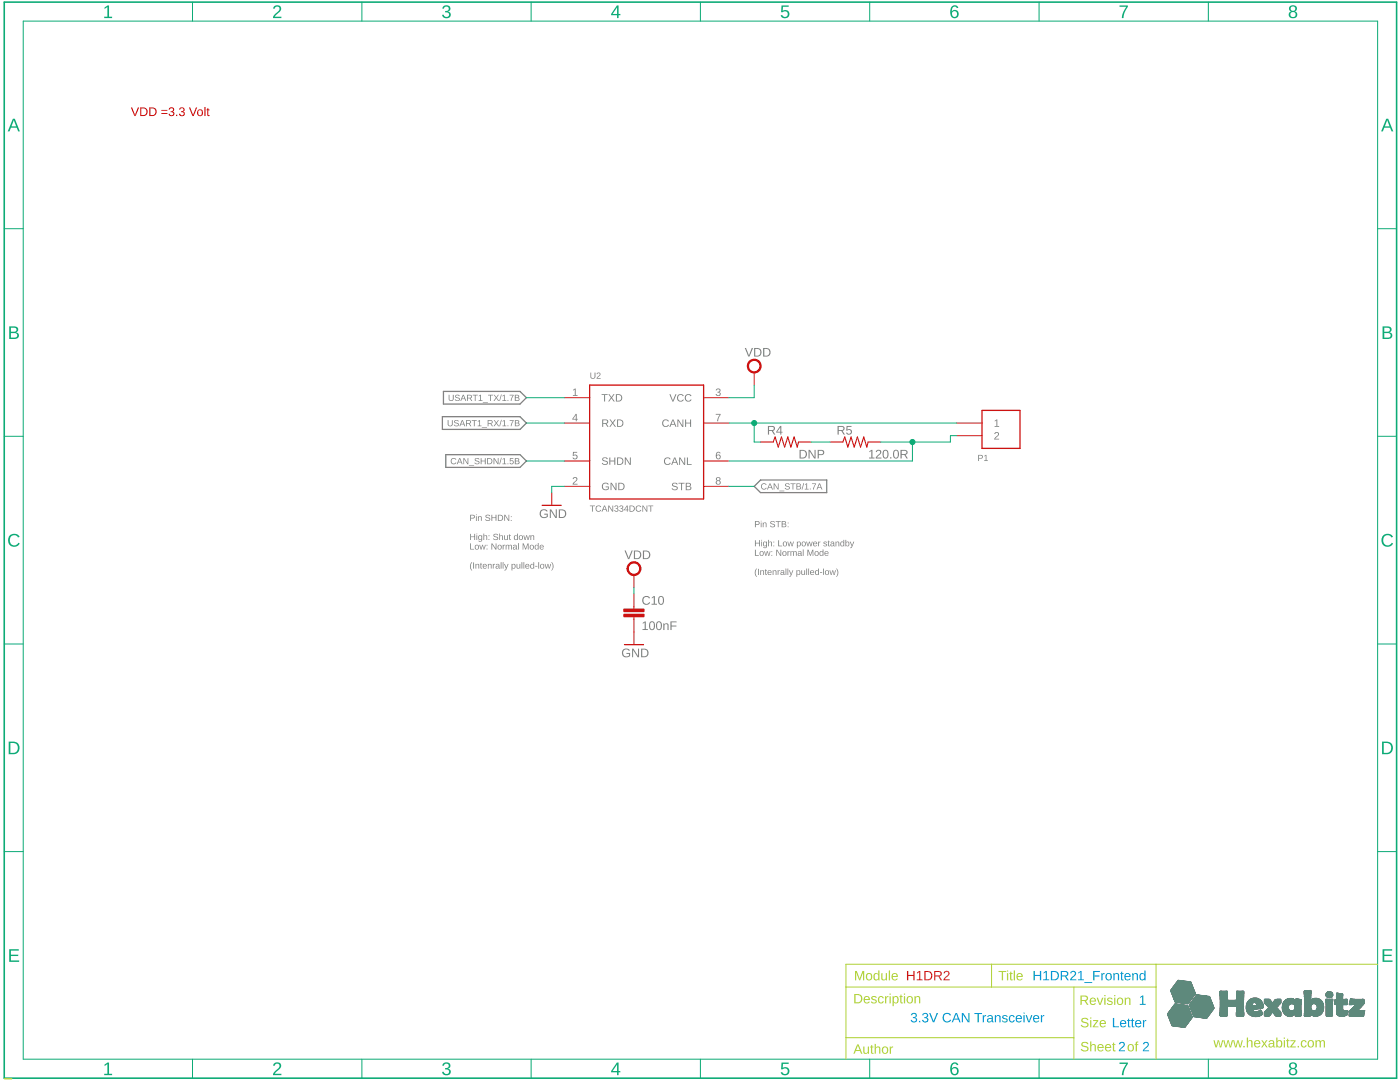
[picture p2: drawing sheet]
<svg xmlns="http://www.w3.org/2000/svg" width="279mm" height="216mm" viewBox="0 0 279 216" stroke-linecap="round" stroke-linejoin="round" font-family="sans-serif">
<g fill="#808080">
<path d="M114.4 77.8l.5-.3v1.3h.4v.2h-1v-.2h.4v-1.1l-.3 .3z"/>
<path d="M114.4 95.3a.5 .5 0 0 1 .8 .2 .5 .5 0 0 1-.4 .7l-.3 .3h.8v.2h-1l.1-.4 .4-.3a.3 .3 0 0 0 .2-.5 .3 .3 0 0 0-.5 .1h-.2z"/>
<path d="M143 77.6a.43 .43 0 0 1 .7 0 .43 .43 0 0 1-.2 .7 .39 .39 0 0 1 .3 .4 .39 .39 0 0 1-.5 .3l-.4-.2-.1-.2h.2a.3 .3 0 0 0 .4 .3 .3 .3 0 0 0 .1-.5l-.3-.1v-.1a.29 .29 0 0 0 .4-.2 .29 .29 0 0 0-.2-.3 .29 .29 0 0 0-.4 .2h-.2z"/>
<path d="M114.3 90.2h.9v.1h-.7v.5a.5 .5 0 0 1 .7 .2 .5 .5 0 0 1-.3 .7 .5 .5 0 0 1-.6-.4l.5 .2a.34 .34 0 0 0 .2-.5 .34 .34 0 0 0-.5 0h-.2z"/>
<path d="M142.9 82.6h.9l-.5 1.5h-.2l.1-.4 .4-1h-.7z"/>
<path d="M198.5 83.9l.5-.2v1.3h.4v.2h-.9v-.2h.4v-1.1l-.4 .2z"/>
<path d="M198.6 86.3a.5 .5 0 0 1 .8 .2 .5 .5 0 0 1-.5 .7l-.3 .3h.8v.2h-1l.2-.3 .4-.4a.3 .3 0 0 0 .1-.5 .3 .3 0 0 0-.5 .1h-.2z"/>
<path d="M93.8 102.7h.5a.38 .38 0 0 1 .5 .4 .38 .38 0 0 1-.4 .4h-.4v.4h-.2zM94 102.8v.5l.6-.1-.1-.3zM95 102.7h.1v.1h-.1zM95 103h.1v.9h-.1zM95.4 103h.1v.2a.32 .32 0 0 1 .4-.2 .32 .32 0 0 1 .2 .3v.6h-.1v-.6a.23 .23 0 0 0-.3-.2 .23 .23 0 0 0-.2 .3v.5h-.1zM97 102.8l.5-.1 .3 .3h-.1a.28 .28 0 0 0-.4-.2 .28 .28 0 0 0-.2 .3 .51 .51 0 0 1 .5 .2 .51 .51 0 0 1 .1 .6h-.1a.55 .55 0 0 1-.8-.3h.2a.33 .33 0 0 0 .4 .3 .33 .33 0 0 0 .2-.4l-.5-.2a.3 .3 0 0 1-.2-.2 .3 .3 0 0 1 .1-.3zM98.1 102.7h.1v.5h.7v-.5h.2v1.2h-.2v-.5h-.7v.5h-.1zM99.4 102.7h.4a.61 .61 0 0 1 .6 .6 .61 .61 0 0 1-.6 .6h-.4zM99.5 102.8v1a.52 .52 0 0 0 .7-.5 .52 .52 0 0 0-.7-.5zM100.6 102.7h.2l.7 1.1v-1.1h.1v1.2h-.2l-.6-1v1h-.2zM101.9 103h.2v.2h-.2zM101.9 103.8h.2v.1h-.2z"/>
<path d="M93.8 106.5h.2v.5h.7v-.5h.1v1.2h-.1v-.5h-.7v.5h-.2zM95.1 106.5h.1v.1h-.1zM95.1 106.8h.1v.9h-.1zM95.5 106.9l.3-.1 .3 .2v-.2h.1v1.1l-.4 .2-.3-.1 .1-.1 .4 .1 .1-.4a.33 .33 0 0 1-.4 .2 .33 .33 0 0 1-.2-.3zM95.7 107l-.1 .4a.32 .32 0 0 0 .5-.1 .32 .32 0 0 0-.3-.4zM96.5 106.5h.1v.5a.32 .32 0 0 1 .4-.2 .32 .32 0 0 1 .2 .3v.6h-.1v-.5a.23 .23 0 0 0-.3-.3 .23 .23 0 0 0-.2 .3v.5h-.1zM97.5 106.8h.2v.2h-.2zM97.5 107.6h.2v.1h-.2zM98.6 106.6l.5-.1 .3 .3h-.2a.28 .28 0 0 0-.3-.2 .28 .28 0 0 0-.2 .4 .51 .51 0 0 1 .5 .1 .51 .51 0 0 1 .1 .6h-.2a.55 .55 0 0 1-.7-.2l.2-.1a.33 .33 0 0 0 .4 .3 .33 .33 0 0 0 .2-.4l-.5-.2a.3 .3 0 0 1-.2-.2 .3 .3 0 0 1 .1-.3zM99.6 106.5h.2v.5a.32 .32 0 0 1 .3-.2 .32 .32 0 0 1 .3 .3v.6h-.2v-.5a.23 .23 0 0 0-.2-.3 .23 .23 0 0 0-.2 .3v.5h-.2zM100.6 106.8h.2v.6a.23 .23 0 0 0 .2 .3 .23 .23 0 0 0 .2-.3v-.6h.2v.9h-.2v-.1a.32 .32 0 0 1-.3 .2 .32 .32 0 0 1-.3-.4zM101.7 106.6l.1 .2h.2l-.2 .1v.6l.2 .2h-.3l-.1-.2-.1-.7zM102.7 106.8h.3l.2 .2v-.5h.1l.1 1.2h-.2v-.1a.33 .33 0 0 1-.4 .2 .33 .33 0 0 1-.2-.3zM102.8 107v.6a.32 .32 0 0 0 .4-.3 .32 .32 0 0 0-.4-.3zM103.7 106.8a.46 .46 0 0 1 .7 .2 .46 .46 0 0 1-.2 .6 .46 .46 0 0 1-.6-.1zM103.8 107a.34 .34 0 0 0-.1 .5 .34 .34 0 0 0 .5 .1v-.6zM104.5 106.8h.1l.2 .8 .2-.8h.2l.2 .8 .2-.8h.1l-.2 .9h-.2l-.2-.8-.2 .8h-.2zM105.9 106.8h.1v.2a.32 .32 0 0 1 .4-.2 .32 .32 0 0 1 .2 .3v.6h-.1v-.5a.23 .23 0 0 0-.3-.3 .23 .23 0 0 0-.2 .3v.5h-.1z"/>
<path d="M93.8 108.4h.2v1.1h.6v.2h-.8zM94.9 108.8a.46 .46 0 0 1 .7 .1 .46 .46 0 0 1-.2 .6 .46 .46 0 0 1-.6-.1zM95 108.9a.34 .34 0 0 0-.1 .5 .34 .34 0 0 0 .5 .1v-.6zM95.7 108.7h.1l.2 .8 .2-.8h.2l.2 .8 .2-.8h.1l-.2 1h-.2l-.2-.9-.2 .9h-.2zM97.1 108.7h.2v.2h-.2zM97.1 109.5h.2v.2h-.2zM98.1 108.4h.2l.6 1.1v-1.1h.2v1.3h-.2l-.7-1.1v1.1h-.1zM99.5 108.8a.46 .46 0 0 1 .6 .1 .46 .46 0 0 1-.1 .6 .46 .46 0 0 1-.7-.1zM99.5 108.9a.34 .34 0 0 0-.1 .5 .34 .34 0 0 0 .5 .1v-.6zM100.3 108.7h.2v.2l.3-.2-.3 .3v.7h-.2zM100.9 108.7h.2v.2a.29 .29 0 0 1 .2-.2 .29 .29 0 0 1 .3 .2 .29 .29 0 0 1 .3-.2 .29 .29 0 0 1 .3 .3v.7h-.2v-.8l-.2-.1-.2 .2v.7h-.1v-.8l-.3-.1-.1 .9h-.2zM102.5 108.8h.5l.3 .8-.2 .1-.1-.2a.31 .31 0 0 1-.5 .1 .31 .31 0 0 1 .1-.5h.4a.21 .21 0 0 0-.2-.3 .21 .21 0 0 0-.2 .2h-.2zM102.5 109.3a.25 .25 0 0 0 .5 0 .25 .25 0 0 0-.5 0zM103.4 108.4h.1v1.3h-.1zM104.3 108.4h.2l.4 1.1 .4-1.1h.2v1.3h-.2v-1.1l-.3 1.1h-.2l-.4-1.1v1.1h-.1zM105.9 108.8a.46 .46 0 0 1 .6 .1 .46 .46 0 0 1-.1 .6 .46 .46 0 0 1-.7-.1zM105.9 108.9a.34 .34 0 0 0 0 .5 .34 .34 0 0 0 .4 .1v-.6zM106.9 108.8l.2-.1 .2 .2v-.5h.2v1.3h-.2v-.2a.33 .33 0 0 1-.3 .2 .33 .33 0 0 1-.3-.3zM106.9 108.9l.1 .6a.32 .32 0 0 0 .3-.3 .32 .32 0 0 0-.4-.3zM107.8 108.8a.43 .43 0 0 1 .7 .1v.3h-.6a.27 .27 0 0 0 .1 .3 .27 .27 0 0 0 .4-.1h.1a.48 .48 0 0 1-.7 .1 .48 .48 0 0 1 0-.7zM107.9 108.9v.2h.5l-.2-.3z"/>
<path d="M94.1 112.2h.2l-.3 .4v.6l.3 .6a1.07 1.07 0 0 1-.2-1.6zM94.4 112.2h.2v1.3h-.2zM94.9 112.5h.1v.2a.32 .32 0 0 1 .4-.2 .32 .32 0 0 1 .2 .3v.7h-.1v-.6a.23 .23 0 0 0-.3-.3 .23 .23 0 0 0-.2 .3v.6h-.1zM95.9 112.3l.1 .2h.2l-.2 .1v.6l.2 .3-.3-.1v-.1l-.1-.8zM96.4 112.6a.43 .43 0 0 1 .7 .1l.1 .3h-.7a.27 .27 0 0 0 .2 .3 .27 .27 0 0 0 .3-.1l.1 .1a.48 .48 0 0 1-.7 .1 .48 .48 0 0 1 0-.8zM96.6 112.7l-.1 .2h.5l-.2-.3zM97.4 112.5h.1v.2a.32 .32 0 0 1 .4-.2 .32 .32 0 0 1 .2 .3v.7h-.1v-.6a.23 .23 0 0 0-.3-.3 .23 .23 0 0 0-.2 .3v.6h-.1zM98.3 112.5h.2v.2l.3-.2-.3 .3v.7h-.1zM99 112.6h.6l.2 .9h-.2l-.1-.2a.31 .31 0 0 1-.5 .1 .31 .31 0 0 1 .1-.5h.4a.21 .21 0 0 0-.1-.3 .21 .21 0 0 0-.3 .2h-.2zM99.1 113.2a.22 .22 0 0 0 .4 0 .22 .22 0 0 0-.4 0zM99.9 112.2h.2v1.3h-.2zM100.3 112.2h.2v1.3h-.2zM100.6 112.5h.2l.3 .8 .2-.8h.2l-.4 1.1a.22 .22 0 0 1-.2 .2 .22 .22 0 0 1-.2-.1l.3-.2zM102.1 112.5h.1l.1 .2a.33 .33 0 0 1 .3-.2 .33 .33 0 0 1 .3 .3 .49 .49 0 0 1-.4 .7l-.2-.2v.5h-.2zM102.4 112.7a.35 .35 0 0 0-.2 .4 .35 .35 0 0 0 .5 .2v-.6zM103.1 112.5h.1v.6a.23 .23 0 0 0 .3 .3 .23 .23 0 0 0 .2-.3v-.6h.1v1h-.1v-.2a.32 .32 0 0 1-.4 .2 .32 .32 0 0 1-.2-.3zM104.1 112.2h.1v1.3h-.1zM104.5 112.2h.1v1.3h-.1zM104.9 112.6a.43 .43 0 0 1 .7 .1l.1 .3h-.7a.27 .27 0 0 0 .2 .3 .27 .27 0 0 0 .3-.1l.1 .1a.48 .48 0 0 1-.7 .1 .48 .48 0 0 1 0-.8zM105.1 112.7l-.1 .2h.5l-.2-.3zM106 112.6l.3-.1 .2 .2-.1-.5h.2v1.3h-.1v-.2a.33 .33 0 0 1-.4 .2 .33 .33 0 0 1-.3-.3zM106 112.7l.1 .6a.32 .32 0 0 0 .3-.3 .32 .32 0 0 0-.4-.3zM106.8 112.9h.4v.2h-.4zM107.4 112.2h.2v1.3h-.2zM108 112.6a.46 .46 0 0 1 .6 .1 .46 .46 0 0 1-.2 .7 .46 .46 0 0 1-.6-.2zM108 112.7a.34 .34 0 0 0-.1 .5 .34 .34 0 0 0 .5 .1v-.6zM108.7 112.5h.2l.1 .8 .3-.8h.1l.2 .8 .2-.8h.2l-.3 1h-.2l-.2-.8-.2 .8h-.1zM110 112.2a.96 .96 0 0 1 0 1.6l.3-.8z"/>
<path d="M150.7 104h.5a.38 .38 0 0 1 .4 .3 .38 .38 0 0 1-.4 .4h-.4v.5h-.1zM150.8 104.1v.5l.6-.1-.1-.4zM151.8 103.9h.2v.2h-.2zM151.8 104.3h.2v.9h-.2zM152.2 104.3h.2v.1a.32 .32 0 0 1 .3-.1 .32 .32 0 0 1 .3 .3v.6h-.2v-.6a.23 .23 0 0 0-.2-.3 .23 .23 0 0 0-.2 .4v.5h-.2zM153.8 104h.6l.3 .2-.2 .1a.28 .28 0 0 0-.3-.2 .28 .28 0 0 0-.2 .3 .51 .51 0 0 1 .5 .2 .51 .51 0 0 1 .1 .5l-.2 .1a.55 .55 0 0 1-.7-.3h.1a.33 .33 0 0 0 .4 .2 .33 .33 0 0 0 .3-.4l-.6-.1a.3 .3 0 0 1-.2-.3 .3 .3 0 0 1 .1-.3zM154.8 104h1v.1h-.4v1.1h-.2v-1.1h-.4zM156 104l.8 .1 .1 .3-.3 .2 .3 .1-.1 .4-.8 .1zM156.2 104.1v.4l.5-.1-.1-.2zM156.2 104.6v.5l.6-.2-.2-.2zM157.2 104.3h.2v.1h-.2zM157.2 105h.2v.2h-.2z"/>
<path d="M150.7 107.8h.1v.5h.7v-.5h.2v1.2h-.2v-.6h-.7v.6h-.1zM151.9 107.7h.2v.2h-.2zM151.9 108.1h.2v.9h-.2zM152.4 108.2l.2-.1 .3 .1v-.1h.2l-.1 1.1-.3 .2-.3-.2 .1-.1 .3 .1 .1-.4a.33 .33 0 0 1-.3 .2 .33 .33 0 0 1-.3-.2zM152.5 108.3l-.1 .4a.32 .32 0 0 0 .6-.1 .32 .32 0 0 0-.3-.4zM153.3 107.7h.2v.5a.32 .32 0 0 1 .3-.1 .32 .32 0 0 1 .3 .3v.6h-.2v-.6a.23 .23 0 0 0-.2-.2 .23 .23 0 0 0-.2 .3v.5h-.2zM154.3 108.1h.2v.2h-.2zM154.3 108.8h.2v.2h-.2zM155.3 107.8h.2v1.1h.6v.1h-.8zM156.4 108.1a.46 .46 0 0 1 .6 .2 .46 .46 0 0 1-.1 .6 .46 .46 0 0 1-.6-.1zM156.5 108.3a.34 .34 0 0 0-.1 .4 .34 .34 0 0 0 .4 .1v-.5zM157.1 108.1h.2l.2 .8 .2-.8h.2l.2 .8 .2-.8h.1l-.2 .9h-.2l-.2-.8-.2 .8h-.2zM159 108.1h.2v.1a.33 .33 0 0 1 .3-.1 .33 .33 0 0 1 .3 .2 .49 .49 0 0 1-.3 .7l-.3-.1v.5h-.2zM159.3 108.2a.35 .35 0 0 0-.1 .5 .35 .35 0 0 0 .4 .1v-.5zM160.2 108.1a.46 .46 0 0 1 .6 .2 .46 .46 0 0 1-.2 .6 .46 .46 0 0 1-.6-.1zM160.2 108.3a.34 .34 0 0 0-.1 .4 .34 .34 0 0 0 .5 .1v-.5zM160.9 108.1h.1l.2 .8 .3-.8h.1l.2 .8 .2-.8h.2l-.3 .9h-.2l-.2-.8-.2 .8h-.1zM162.4 108.2a.43 .43 0 0 1 .6 .1l.1 .3h-.7a.27 .27 0 0 0 .2 .3 .27 .27 0 0 0 .3-.1h.2a.48 .48 0 0 1-.8 .1 .48 .48 0 0 1 .1-.7zM162.5 108.2l-.1 .3h.5l-.1-.3zM163.3 108.1h.1v.2l.3-.2-.2 .3-.1 .6h-.1zM164.4 108.1h.4l.3 .2-.2-.1a.19 .19 0 0 0-.3-.1 .19 .19 0 0 0-.1 .3h.1a.36 .36 0 0 1 .4 .2 .36 .36 0 0 1-.1 .5 .36 .36 0 0 1-.5-.1l-.1-.2h.2a.23 .23 0 0 0 .2 .1 .23 .23 0 0 0 .2-.2l-.1-.1a.31 .31 0 0 1-.4-.1 .31 .31 0 0 1 0-.4zM165.3 107.9l.1 .2h.2l-.2 .1v.6l.2 .2h-.3v-.2l-.1-.7zM165.8 108.2l.6-.1 .2 .9h-.2l-.1-.2a.31 .31 0 0 1-.5 .2 .31 .31 0 0 1 .1-.5l.4-.1a.21 .21 0 0 0-.1-.2 .21 .21 0 0 0-.3 .1h-.1zM165.9 108.7a.22 .22 0 0 0 .4 0 .22 .22 0 0 0-.4 0zM166.7 108.1h.2v.1a.32 .32 0 0 1 .4-.1 .32 .32 0 0 1 .2 .3v.6h-.2v-.6a.23 .23 0 0 0-.2-.2 .23 .23 0 0 0-.2 .3v.5h-.2zM167.8 108.1h.3l.2 .1v-.5h.2v1.3h-.2v-.1a.33 .33 0 0 1-.3 .1 .33 .33 0 0 1-.3-.2zM167.9 108.3l.1 .6a.32 .32 0 0 0 .3-.4 .32 .32 0 0 0-.4-.2zM168.7 107.7h.2v.5a.33 .33 0 0 1 .3-.1 .33 .33 0 0 1 .3 .2 .49 .49 0 0 1-.3 .7l-.3-.1v.1h-.2zM168.9 108.3l.1 .6a.35 .35 0 0 0 .4-.4 .35 .35 0 0 0-.4-.3zM169.6 108.1h.2l.2 .7 .3-.7h.2l-.4 1a.22 .22 0 0 1-.2 .3 .22 .22 0 0 1-.3-.1l.4-.3z"/>
<path d="M150.7 109.7h.1v1.1h.7v.1h-.8zM151.8 110a.46 .46 0 0 1 .6 .2 .46 .46 0 0 1-.2 .6 .46 .46 0 0 1-.6-.1zM151.8 110.2a.34 .34 0 0 0-.1 .4 .34 .34 0 0 0 .5 .1v-.5zM152.5 110h.2l.1 .8 .3-.8h.1l.2 .8 .2-.8h.2l-.3 .9h-.2l-.2-.8-.2 .8h-.1zM153.9 110h.2v.2h-.2zM153.9 110.7h.2v.2h-.2zM154.9 109.7h.2l.7 1v-1h.1v1.2h-.2l-.6-1v1h-.2zM156.3 110a.46 .46 0 0 1 .6 .2 .46 .46 0 0 1-.1 .6 .46 .46 0 0 1-.6-.1zM156.4 110.2a.34 .34 0 0 0-.1 .4 .34 .34 0 0 0 .4 .1v-.5zM157.2 110h.1v.2l.3-.2-.3 .3v.6h-.1zM157.8 110h.1v.1a.29 .29 0 0 1 .3-.1 .29 .29 0 0 1 .2 .1 .29 .29 0 0 1 .4-.1 .29 .29 0 0 1 .2 .3v.6h-.2v-.7l-.1-.1-.2 .1v.7h-.2v-.7l-.3-.1-.1 .8h-.1zM159.3 110.1l.6-.1 .2 .9h-.2l-.1-.2a.31 .31 0 0 1-.5 .2 .31 .31 0 0 1 .1-.5l.4-.1a.21 .21 0 0 0-.1-.2 .21 .21 0 0 0-.3 .1h-.2zM159.4 110.6a.22 .22 0 0 0 .4 0 .22 .22 0 0 0-.4 0zM160.2 109.6h.2v1.3h-.2zM161.1 109.7h.3l.3 1 .4-1h.2v1.2h-.1v-1.1l-.4 1.1h-.1l-.4-1.1v1.1h-.2zM162.7 110a.46 .46 0 0 1 .7 .2 .46 .46 0 0 1-.2 .6 .46 .46 0 0 1-.6-.1zM162.8 110.2a.34 .34 0 0 0-.1 .4 .34 .34 0 0 0 .5 .1v-.5zM163.7 110h.3l.2 .1v-.5h.1v1.3h-.1v-.1a.33 .33 0 0 1-.4 .1 .33 .33 0 0 1-.2-.2zM163.8 110.2v.6a.32 .32 0 0 0 .4-.4 .32 .32 0 0 0-.4-.2zM164.6 110.1a.43 .43 0 0 1 .7 .1l.1 .3h-.7a.27 .27 0 0 0 .2 .3 .27 .27 0 0 0 .3-.1h.1a.48 .48 0 0 1-.7 .1 .48 .48 0 0 1 0-.7zM164.8 110.2l-.1 .2h.5l-.2-.3z"/>
<path d="M151 113.4h.1l-.2 .4-.1 .6 .3 .7a1.07 1.07 0 0 1-.1-1.7zM151.3 113.5h.1v1.2h-.1zM151.7 113.8h.2v.1a.32 .32 0 0 1 .3-.1 .32 .32 0 0 1 .3 .3v.6h-.2v-.6a.23 .23 0 0 0-.2-.2 .23 .23 0 0 0-.2 .3v.5h-.2zM152.8 113.6l.1 .2h.2l-.2 .1v.6l.2 .2h-.3l-.1-.2-.1-.7zM153.3 113.9a.43 .43 0 0 1 .7 .1v.3h-.7a.27 .27 0 0 0 .2 .3 .27 .27 0 0 0 .3-.1h.2a.48 .48 0 0 1-.7 .1 .48 .48 0 0 1 0-.7zM153.4 114l-.1 .2h.5l-.1-.3zM154.2 113.8h.1l.1 .1a.32 .32 0 0 1 .3-.1 .32 .32 0 0 1 .3 .3v.6h-.2v-.6a.23 .23 0 0 0-.3-.2 .23 .23 0 0 0-.1 .3v.5h-.2zM155.2 113.8h.1v.2l.3-.2-.2 .3-.1 .6h-.1zM155.8 113.9h.6l.2 .8h-.1l-.1-.2a.31 .31 0 0 1-.5 .2 .31 .31 0 0 1 .1-.5h.4a.21 .21 0 0 0-.2-.3 .21 .21 0 0 0-.3 .1h-.1zM155.9 114.4a.25 .25 0 0 0 .5 0 .25 .25 0 0 0-.5 0zM156.8 113.4h.1v1.3h-.1zM157.2 113.4h.1v1.3h-.1zM157.4 113.8h.2l.3 .8 .3-.8h.1l-.4 1.1a.22 .22 0 0 1-.2 .2 .22 .22 0 0 1-.2-.1l.3-.3zM158.9 113.8h.2v.1a.33 .33 0 0 1 .3-.1 .33 .33 0 0 1 .3 .2 .49 .49 0 0 1-.3 .7l-.3-.1v.5h-.2zM159.2 113.9a.35 .35 0 0 0-.1 .5 .35 .35 0 0 0 .4 .1v-.5zM159.9 113.8h.2v.6a.23 .23 0 0 0 .2 .2 .23 .23 0 0 0 .2-.3v-.5h.2v.9h-.2v-.1a.32 .32 0 0 1-.3 .1 .32 .32 0 0 1-.3-.3zM160.9 113.4h.2v1.3h-.2zM161.3 113.4h.2v1.3h-.2zM161.8 113.9a.43 .43 0 0 1 .7 .1v.3h-.7a.27 .27 0 0 0 .2 .3 .27 .27 0 0 0 .3-.1h.2a.48 .48 0 0 1-.7 .1 .48 .48 0 0 1 0-.7zM161.9 114l-.1 .2h.5l-.1-.3zM162.8 113.8h.3l.2 .1v-.5h.1v1.3h-.1v-.1a.33 .33 0 0 1-.4 .1 .33 .33 0 0 1-.2-.2zM162.9 114v.6a.32 .32 0 0 0 .4-.4 .32 .32 0 0 0-.4-.2zM163.6 114.2h.5v.1h-.5zM164.3 113.4h.1v1.3h-.1zM164.8 113.8a.46 .46 0 0 1 .6 .2 .46 .46 0 0 1-.1 .6 .46 .46 0 0 1-.6-.1zM164.9 114a.34 .34 0 0 0-.1 .5 .34 .34 0 0 0 .4 0v-.5zM165.5 113.8h.2l.2 .8 .2-.8h.2l.2 .8 .2-.8h.1l-.2 .9h-.2l-.2-.8-.2 .8h-.2zM166.8 113.4a.96 .96 0 0 1 0 1.7l.3-.8z"/>
<path d="M117.7 100.9h1v.1h-.4v1.1h-.2v-1.1h-.4zM119 101l.6-.1 .4 .3h-.2a.46 .46 0 0 0-.7 0 .46 .46 0 0 0 .1 .7 .46 .46 0 0 0 .6-.2l.2 .1a.63 .63 0 0 1-1 .2 .63 .63 0 0 1 0-1zM120.6 100.9h.1l.5 1.2h-.1l-.2-.4h-.5l-.2 .4h-.1zM120.6 101l-.2 .6h.5zM121.4 100.9h.2l.6 1v-1h.2v1.2h-.2l-.7-1v1h-.1zM122.7 100.9a.35 .35 0 0 1 .6 0 .35 .35 0 0 1-.2 .6 .33 .33 0 0 1 .3 .4 .33 .33 0 0 1-.4 .2l-.3-.1-.1-.2 .4 .2a.23 .23 0 0 0 .3-.3 .23 .23 0 0 0-.3-.2l-.1-.1a.24 .24 0 0 0 .3-.1 .24 .24 0 0 0-.1-.3 .24 .24 0 0 0-.3 .2h-.2zM123.7 100.9a.35 .35 0 0 1 .6 0 .35 .35 0 0 1-.2 .6 .33 .33 0 0 1 .3 .4 .33 .33 0 0 1-.4 .2l-.3-.1-.1-.2 .4 .2a.23 .23 0 0 0 .3-.3 .23 .23 0 0 0-.3-.2l-.1-.1a.24 .24 0 0 0 .3-.1 .24 .24 0 0 0-.2-.3 .24 .24 0 0 0-.2 .2h-.2zM125.1 100.9h.2v.8h.1v.1h-.1v.3h-.2v-.3h-.6zM125.1 101l-.4 .7h.4zM125.6 100.9h.4a.61 .61 0 0 1 .7 .6 .61 .61 0 0 1-.6 .6h-.5zM125.8 101v1a.52 .52 0 0 0 .7-.5 .52 .52 0 0 0-.7-.5zM127 101l.6-.1 .4 .3h-.2a.46 .46 0 0 0-.7 0 .46 .46 0 0 0 .1 .7 .46 .46 0 0 0 .7-.2l.1 .1a.63 .63 0 0 1-1 .2 .63 .63 0 0 1 0-1zM128.2 100.9h.2l.7 1-.1-1h.2v1.2h-.2l-.7-1v1h-.1zM129.4 100.9h1v.1h-.4v1.1h-.2v-1.1h-.4z"/>
<path d="M124.6 109.9h.3l.6 1.5 .5-1.5h.3l-.7 1.7h-.3zM126.5 109.9h.6a.86 .86 0 0 1 .9 .8 .86 .86 0 0 1-.9 .9h-.6zM126.7 110v1.4a.73 .73 0 0 0 1-.7 .73 .73 0 0 0-1-.7zM128.3 109.9h.6a.86 .86 0 0 1 .9 .8 .86 .86 0 0 1-.9 .9h-.6zM128.5 110v1.4a.73 .73 0 0 0 1-.7 .73 .73 0 0 0-1-.7z"/>
<path d="M107.9 101.8a.9 .9 0 0 1 1.4 .2l-.2 .1a.68 .68 0 0 0-1 0 .68 .68 0 0 0 0 .9 .68 .68 0 0 0 .9 .1l.1-.4h-.5v-.2h.7v.6a.94 .94 0 0 1-1.3 .1 .94 .94 0 0 1-.1-1.4zM109.7 101.6h.3l.9 1.5v-1.5h.2v1.8h-.3l-.9-1.5v1.5h-.2zM111.5 101.6h.6a.86 .86 0 0 1 .9 .9 .86 .86 0 0 1-.8 .9h-.7zM111.8 101.8v1.4a.73 .73 0 0 0 1-.7 .73 .73 0 0 0-1-.7z"/>
<path d="M159.6 89.8h.5a.86 .86 0 0 1 .9 .8 .86 .86 0 0 1-.8 .9h-.6zM159.8 90v1.3a.73 .73 0 0 0 1-.7 .73 .73 0 0 0-1-.6zM161.4 89.8h.2l1 1.4v-1.4h.2v1.7h-.3l-.9-1.5v1.5h-.2zM163.2 89.8h.7a.53 .53 0 0 1 .6 .5 .53 .53 0 0 1-.6 .5h-.5v.7h-.2zM163.4 90v.6h.7a.35 .35 0 0 0 0-.6z"/>
<path d="M173.5 90l.6-.2v1.5h.4v.2h-1.1v-.2h.5v-1.3l-.4 .3zM175 89.9a.55 .55 0 0 1 .8 .1 .55 .55 0 0 1-.3 .8l-.5 .5h.9v.2h-1.1v-.3l.5-.5a.37 .37 0 0 0 .3-.5 .37 .37 0 0 0-.6-.1v.1h-.2zM176.4 89.8a.64 .64 0 0 1 .7 .1 .64 .64 0 0 1 .2 .7 .64 .64 0 0 1-.6 .9 .64 .64 0 0 1-.6-.9zM176.6 90a.97 .97 0 0 0 .1 1.3 .86 .86 0 0 0 0-1.4zM177.7 91.2h.2v.3h-.2zM178.5 89.8a.64 .64 0 0 1 .7 .1 .64 .64 0 0 1 .2 .7 .64 .64 0 0 1-.6 .9 .64 .64 0 0 1-.6-.9zM178.6 90a.97 .97 0 0 0 .2 1.3 .86 .86 0 0 0 0-1.4zM179.7 89.8h.8a.5 .5 0 0 1 .6 .4 .5 .5 0 0 1-.4 .5l.5 .8h-.3l-.4-.7h-.6v.7h-.2zM179.9 90v.6h.6a.32 .32 0 0 0 .4-.3 .32 .32 0 0 0-.4-.3z"/>
<path d="M128.3 124.3l.6-.3v1.5h.4v.2h-1.1v-.2h.5v-1.3l-.4 .3zM129.8 124.1a.64 .64 0 0 1 .7 0 .64 .64 0 0 1 .2 .8 .64 .64 0 0 1-.6 .8 .64 .64 0 0 1-.6-.8zM130 124.2a.97 .97 0 0 0 .1 1.4 .86 .86 0 0 0 0-1.5zM131.2 124.1a.64 .64 0 0 1 .7 0 .64 .64 0 0 1 .2 .8 .64 .64 0 0 1-.6 .8 .64 .64 0 0 1-.6-.8zM131.3 124.2a.97 .97 0 0 0 .2 1.4 .86 .86 0 0 0 0-1.5zM132.4 124.4h.2v.2a.44 .44 0 0 1 .5-.2 .44 .44 0 0 1 .3 .4v.9h-.2v-.8a.32 .32 0 0 0-.3-.4 .32 .32 0 0 0-.3 .5v.7h-.2zM133.8 124h1.2v.2h-1v.6h1v.2h-1v.7h-.2z"/>
<path d="M124.3 129.6a.9 .9 0 0 1 1.4 .2l-.2 .1a.68 .68 0 0 0-1-.1 .68 .68 0 0 0 0 1 .68 .68 0 0 0 .9 .1l.1-.4h-.5v-.2h.8v.6a.94 .94 0 0 1-1.4 .1 .94 .94 0 0 1-.1-1.4zM126.1 129.4h.3l.9 1.5v-1.5h.2v1.7h-.2l-1-1.4 .1 1.4h-.3zM127.9 129.4h.6a.86 .86 0 0 1 .9 .8 .86 .86 0 0 1-.8 .9h-.7zM128.2 129.6v1.4a.73 .73 0 0 0 1-.7 .73 .73 0 0 0-1-.7z"/>
<path d="M148.6 69.4h.3l.6 1.5 .5-1.5h.3l-.7 1.8h-.3zM150.5 69.4h.6a.86 .86 0 0 1 .9 .9 .86 .86 0 0 1-.9 .9h-.6zM150.7 69.6v1.4a.73 .73 0 0 0 1-.7 .73 .73 0 0 0-1-.7zM152.3 69.4h.6a.86 .86 0 0 1 .9 .9 .86 .86 0 0 1-.9 .9h-.6zM152.5 69.6v1.4a.73 .73 0 0 0 1-.7 .73 .73 0 0 0-1-.7z"/>
<path d="M120.1 78.6h1.2v.2h-.5v1.3h-.2v-1.3h-.5zM121.4 78.6h.2l.4 .6 .4-.6h.2l-.5 .7 .6 .8h-.2l-.5-.6-.4 .6h-.2l.5-.7zM122.9 78.6h.5a.74 .74 0 0 1 .8 .8 .74 .74 0 0 1-.7 .7h-.6zM123.1 78.8v1.2a.62 .62 0 0 0 .9-.6 .62 .62 0 0 0-.9-.6z"/>
<path d="M120.3 96.5l.8-.2 .4 .4h-.2a.58 .58 0 0 0-.8 0 .58 .58 0 0 0 0 .9 .58 .58 0 0 0 .8-.1v-.3h-.4v-.1h.6v.5a.8 .8 0 0 1-1.1 .1 .8 .8 0 0 1-.1-1.2zM121.8 96.3h.3l.8 1.3v-1.3h.1v1.5h-.2l-.8-1.3v1.3h-.2zM123.4 96.3h.5a.74 .74 0 0 1 .8 .7 .74 .74 0 0 1-.8 .8h-.5zM123.6 96.5v1.1a.62 .62 0 0 0 .9-.5 .62 .62 0 0 0-.9-.6z"/>
<path d="M133.6 78.7h.2l.5 1.3 .5-1.3h.2l-.6 1.4h-.2zM135.3 78.8l.7-.1 .5 .3-.2 .1a.54 .54 0 0 0-.8-.1 .54 .54 0 0 0 0 .8 .54 .54 0 0 0 .8-.1l.2 .1a.75 .75 0 0 1-1.2 .2 .75 .75 0 0 1 0-1.2zM136.9 78.8l.7-.1 .4 .3-.2 .1a.54 .54 0 0 0-.8-.1 .54 .54 0 0 0 .1 .8 .54 .54 0 0 0 .8-.1l.1 .1a.75 .75 0 0 1-1.1 .2 .75 .75 0 0 1 0-1.2z"/>
<path d="M120.2 83.7h.7a.43 .43 0 0 1 .5 .3 .43 .43 0 0 1-.4 .5l.4 .7h-.2l-.4-.6h-.4v.6h-.2zM120.4 83.9v.5h.5a.28 .28 0 0 0 .3-.3 .28 .28 0 0 0-.3-.2zM121.6 83.7h.3l.4 .6 .4-.6h.2l-.5 .7 .5 .8h-.2l-.4-.7-.5 .7h-.2l.6-.8zM123.2 83.7h.4a.74 .74 0 0 1 .8 .7 .74 .74 0 0 1-.7 .8h-.5zM123.3 83.9v1.1a.62 .62 0 0 0 .9-.6 .62 .62 0 0 0-.9-.5z"/>
<path d="M114.9 82.6h.2v1h.2v.1h-.2v.4h-.2v-.4h-.7zM114.9 82.8l-.5 .8h.5z"/>
<path d="M120.3 91.4l.7-.1 .3 .3h-.2a.34 .34 0 0 0-.4-.2 .34 .34 0 0 0-.3 .4 .71 .71 0 0 1 .9 .7l-.4 .3a.64 .64 0 0 1-.8-.4h.2a.39 .39 0 0 0 .5 .3 .39 .39 0 0 0 .3-.5l-.6-.2a.38 .38 0 0 1-.3-.2 .38 .38 0 0 1 .1-.4zM121.6 91.3h.2v.6h.8v-.6h.2v1.4h-.2v-.6h-.8v.6h-.2zM123.2 91.3h.4a.74 .74 0 0 1 .8 .7 .74 .74 0 0 1-.7 .7h-.5zM123.3 91.4v1.2a.62 .62 0 0 0 .9-.6 .62 .62 0 0 0-.9-.6zM124.7 91.3h.2l.8 1.2v-1.2h.2v1.4h-.3l-.7-1.2v1.2h-.2z"/>
<path d="M132.7 91.5l.7-.2 .4 .3-.1 .1a.54 .54 0 0 0-.9-.1 .54 .54 0 0 0 .1 .9 .54 .54 0 0 0 .8-.2l.2 .1a.75 .75 0 0 1-1.2 .2 .75 .75 0 0 1 0-1.1zM134.5 91.3h.3l.6 1.5h-.2l-.2-.5h-.7l-.1 .5h-.3zM134.7 91.4l-.3 .8h.5zM135.5 91.3h.3l.8 1.2v-1.2h.1v1.5h-.2l-.8-1.3v1.3h-.2zM137.1 91.3h.2v1.3h.7v.2h-.9z"/>
<path d="M143.1 90.2h.5l.2 .2-.6-.1-.2 .6a.47 .47 0 0 1 .8 .1 .47 .47 0 0 1-.2 .7 .47 .47 0 0 1-.7-.4v-.6zM143 91.1a.31 .31 0 0 0 .6 0 .31 .31 0 0 0-.6 0z"/>
<path d="M132.3 83.9l.8-.2 .4 .4h-.2a.54 .54 0 0 0-.8 0 .54 .54 0 0 0 0 .8 .54 .54 0 0 0 .8-.2l.2 .1a.75 .75 0 0 1-1.1 .2 .75 .75 0 0 1-.1-1.1zM134.2 83.7h.2l.6 1.5h-.2l-.2-.5h-.6l-.2 .5h-.2zM134.3 83.9l-.3 .7h.6zM135.2 83.7h.2l.8 1.3v-1.3h.2v1.5h-.3l-.7-1.3v1.3h-.2zM136.7 83.7h.2v.6h.8v-.6h.2v1.5h-.2v-.7h-.8v.7h-.2z"/>
<path d="M134.3 96.4l.6-.1 .3 .4h-.2a.34 .34 0 0 0-.4-.3 .34 .34 0 0 0-.2 .5 .71 .71 0 0 1 .8 .7l-.4 .2a.64 .64 0 0 1-.8-.3l.2-.1a.39 .39 0 0 0 .5 .3 .39 .39 0 0 0 .3-.4l-.5-.2a.38 .38 0 0 1-.4-.3 .38 .38 0 0 1 .2-.4zM135.4 96.3h1.2v.2h-.5v1.3h-.2v-1.3h-.5zM136.9 96.3l.9 .2 .1 .3-.3 .2 .3 .2 .1 .2a.45 .45 0 0 1-.6 .4h-.5zM137.1 96.5v.5l.6-.2-.1-.2zM137.1 97.1v.6l.7-.2-.2-.4z"/>
<path d="M143 95.3a.43 .43 0 0 1 .7-.1 .43 .43 0 0 1-.2 .7 .42 .42 0 0 1 .2 .7 .42 .42 0 0 1-.7 0 .42 .42 0 0 1 .1-.7l-.2-.2zM143.1 95.6a.27 .27 0 0 0 .5 0 .27 .27 0 0 0-.5 0zM143 96.3a.31 .31 0 0 0 .6 0 .31 .31 0 0 0-.6 0z"/>
<path d="M117.8 74.3h.2v.8a.34 .34 0 0 0 .3 .4 .34 .34 0 0 0 .4-.4v-.8h.1v.8a.51 .51 0 0 1-.5 .5 .51 .51 0 0 1-.5-.5zM119.2 74.4a.42 .42 0 0 1 .6 .2 .42 .42 0 0 1-.3 .6l-.3 .2h.7v.2h-.8l.5-.7a.24 .24 0 0 0 0-.4 .24 .24 0 0 0-.4 .2h-.1z"/>
<path d="M153.3 85h.8a.5 .5 0 0 1 .6 .4 .5 .5 0 0 1-.5 .6l.5 .7h-.2l-.5-.7h-.5v.7h-.2zM153.5 85.2v.6h.5a.32 .32 0 0 0 .4-.3 .32 .32 0 0 0-.4-.3zM155.7 85h.2v1.2h.3v.1h-.3v.4h-.2v-.4h-.8zM155.7 85.2l-.6 1h.6z"/>
<path d="M167.1 85h.9a.5 .5 0 0 1 .6 .4 .5 .5 0 0 1-.5 .6l.5 .7h-.2l-.5-.7h-.5v.7h-.3zM167.4 85.2v.6h.5a.32 .32 0 0 0 .4-.3 .32 .32 0 0 0-.4-.3zM169 85h.9v.2h-.7l-.1 .5a.59 .59 0 0 1 .9 .3 .59 .59 0 0 1-.4 .8 .59 .59 0 0 1-.8-.5h.3a.38 .38 0 0 0 .5 .2 .38 .38 0 0 0 .1-.6 .38 .38 0 0 0-.6 0h-.2z"/>
<path d="M195.2 90.8h.5a.38 .38 0 0 1 .5 .3 .38 .38 0 0 1-.5 .4h-.3v.5h-.2zM195.4 90.9v.5l.6-.1-.1-.4zM196.4 91l.5-.2v1.1h.3v.1h-.8v-.1h.3v-1l-.3 .2z"/>
<path d="M128.4 119.2a.86 .86 0 0 1 1.3 .1l-.2 .1a.63 .63 0 0 0-.9 0 .63 .63 0 0 0 0 .9 .63 .63 0 0 0 1-.2l.1 .1a.88 .88 0 0 1-1.3 .3 .88 .88 0 0 1 0-1.3zM130.1 119.2l.6-.3v1.6h.4v.2h-1.1v-.2h.5v-1.3l-.4 .2zM131.6 119a.64 .64 0 0 1 .7 .1 .64 .64 0 0 1 .2 .7 .64 .64 0 0 1-.6 .9 .64 .64 0 0 1-.6-.9zM131.8 119.1a.97 .97 0 0 0 .1 1.4 .86 .86 0 0 0 0-1.4z"/>
</g>
<path d="M89 90.7h14.8l1.3 1.3-1.3 1.3h-14.8z" fill="none" stroke="#808080" stroke-width=".25"/>
<path d="M90.1 91.6l.6-.2 .4 .3h-.2a.46 .46 0 0 0-.7 0 .46 .46 0 0 0 .1 .7 .46 .46 0 0 0 .6-.1h.2a.63 .63 0 0 1-1 .2 .63 .63 0 0 1 0-.9zM91.6 91.4h.2l.5 1.2h-.1l-.2-.3h-.5l-.2 .3h-.2zM91.7 91.5l-.2 .6h.5zM92.5 91.4h.2l.6 1.1v-1.1h.2v1.2h-.2l-.7-1v1h-.1zM93.6 92.9h1v.1h-1zM94.9 91.5l.5-.1 .3 .3h-.2a.28 .28 0 0 0-.3-.2 .28 .28 0 0 0-.2 .3 .51 .51 0 0 1 .5 .2 .51 .51 0 0 1 .1 .6h-.2a.55 .55 0 0 1-.7-.3h.1a.33 .33 0 0 0 .4 .3 .33 .33 0 0 0 .3-.4l-.6-.2a.3 .3 0 0 1-.2-.2 .3 .3 0 0 1 .2-.3zM95.9 91.4h.2v.5h.7v-.5h.1v1.2h-.1v-.5h-.7v.5h-.2zM97.2 91.4h.4a.61 .61 0 0 1 .7 .6 .61 .61 0 0 1-.6 .6h-.5zM97.4 91.5v1a.52 .52 0 0 0 .7-.5 .52 .52 0 0 0-.7-.5zM98.5 91.4h.2l.7 1.1-.1-1.1h.2v1.2h-.2l-.7-1v1h-.1zM100 91.3h.1l-.3 1.3h-.2zM100.3 91.6l.4-.2v1.1h.3v.1h-.7v-.1h.3v-.9l-.3 .2zM101.3 92.4h.2v.2h-.2zM101.8 91.4h.7v.1h-.6v.4a.42 .42 0 0 1 .6 .2 .42 .42 0 0 1-.3 .6 .42 .42 0 0 1-.5-.3l.4 .1a.28 .28 0 0 0 .2-.4 .28 .28 0 0 0-.4 0h-.2zM102.7 91.4l.9 .1v.3l-.2 .2 .3 .2-.1 .3-.9 .1zM102.9 91.5v.4l.5-.1v-.2zM102.9 92.1v.4l.6-.1-.1-.3z" fill="#808080"/>
<path d="M150.5 97l1.3-1.2h13.2v2.5h-13.2z" fill="none" stroke="#808080" stroke-width=".25"/>
<path d="M152 96.6l.6-.1 .4 .2-.2 .1a.46 .46 0 0 0-.6-.1 .46 .46 0 0 0 0 .7 .46 .46 0 0 0 .7-.1l.1 .1a.63 .63 0 0 1-.9 .2 .63 .63 0 0 1-.1-1zM153.6 96.5h.2l.5 1.2h-.2l-.2-.4h-.5l-.2 .4h-.1zM153.7 96.6l-.3 .6h.5zM154.4 96.5h.2l.7 1-.1-1h.2v1.2h-.2l-.7-1.1v1.1h-.1zM155.5 97.9h1v.1h-1zM156.8 96.5h.5l.3 .2h-.2a.28 .28 0 0 0-.3-.2 .28 .28 0 0 0-.2 .4 .51 .51 0 0 1 .5 .1 .51 .51 0 0 1 .1 .6l-.2 .1a.55 .55 0 0 1-.7-.3h.2a.33 .33 0 0 0 .4 .2 .33 .33 0 0 0 .2-.4l-.5-.2a.3 .3 0 0 1-.2-.2 .3 .3 0 0 1 .1-.3zM157.8 96.5h1v.1h-.5v1.1h-.1v-1.1h-.4zM158.9 96.5l.9 .1v.2l-.2 .2 .3 .2-.1 .4-.9 .1zM159.1 96.6v.4l.5-.1v-.3zM159.1 97.1v.4l.6-.1-.1-.3zM160.3 96.4h.2l-.4 1.3h-.1zM160.6 96.7l.5-.2v1h.3v.2h-.8v-.2h.3v-.9l-.3 .2zM161.6 97.5h.2v.2h-.2zM162.1 96.5h.8l-.5 1.2h-.1v-.3l.4-.8h-.6zM163.5 96.5h.1l.5 1.2h-.1l-.2-.4h-.5l-.2 .4h-.1zM163.5 96.6l-.2 .6h.5z" fill="#808080"/>
<path d="M88.5 78.1h15.3l1.3 1.3-1.3 1.2h-15.3z" fill="none" stroke="#808080" stroke-width=".25"/>
<path d="M89.5 78.8h.2v.7a.34 .34 0 0 0 .3 .4 .34 .34 0 0 0 .4-.4v-.7h.1v.7a.51 .51 0 0 1-.5 .5 .51 .51 0 0 1-.5-.4zM90.9 78.8h.6l.3 .2-.2 .1a.28 .28 0 0 0-.4-.2 .28 .28 0 0 0-.2 .3 .51 .51 0 0 1 .6 .2 .51 .51 0 0 1 0 .5l-.1 .1a.55 .55 0 0 1-.7-.3h.1a.33 .33 0 0 0 .4 .2 .33 .33 0 0 0 .3-.4l-.6-.1a.3 .3 0 0 1-.2-.3 .3 .3 0 0 1 .1-.3zM92.4 78.8h.2l.4 1.2h-.1l-.2-.4h-.5l-.2 .4h-.1zM92.5 78.9l-.3 .6h.5zM93.2 78.8h.6a.35 .35 0 0 1 .4 .3 .35 .35 0 0 1-.3 .4l.4 .5h-.2l-.4-.5h-.3v.5h-.2zM93.4 78.9v.5h.4a.23 .23 0 0 0 .2-.3 .23 .23 0 0 0-.2-.2zM94.3 78.8h1v.1h-.4v1.1h-.1v-1.1h-.5zM95.6 79l.4-.2v1.1h.3v.1h-.8v-.1h.3v-1l-.2 .2zM96.3 80.2h1.1v.2h-1.1zM97.4 78.8h1v.1h-.4v1.1h-.2v-1.1h-.4zM98.5 78.8h.2l.3 .5 .4-.5h.2l-.5 .6 .5 .6h-.2l-.4-.5-.3 .5h-.2l.5-.6zM100 78.7h.1l-.3 1.3h-.2zM100.3 79l.4-.2v1.1h.3v.1h-.7v-.1h.3v-1l-.3 .2zM101.3 79.8h.1v.2h-.1zM101.7 78.8h.8l-.4 1.2h-.2l.1-.3 .4-.8h-.7zM102.7 78.8l.9 .1v.3l-.2 .2 .3 .1-.1 .4-.9 .1zM102.9 78.9v.4l.5-.1v-.2zM102.9 79.4v.5l.6-.2-.1-.2z" fill="#808080"/>
<path d="M88.3 83.1h15.5l1.3 1.3-1.3 1.3h-15.5z" fill="none" stroke="#808080" stroke-width=".25"/>
<path d="M89.3 83.8h.2v.8a.34 .34 0 0 0 .4 .3 .34 .34 0 0 0 .3-.3v-.8h.2v.8a.51 .51 0 0 1-.5 .5 .51 .51 0 0 1-.6-.5zM90.7 83.9l.6-.1 .3 .3h-.2a.28 .28 0 0 0-.3-.2 .28 .28 0 0 0-.2 .4 .51 .51 0 0 1 .5 .1 .51 .51 0 0 1 .1 .6h-.2a.55 .55 0 0 1-.7-.2l.1-.1a.33 .33 0 0 0 .4 .3 .33 .33 0 0 0 .3-.4l-.6-.2a.3 .3 0 0 1-.2-.2 .3 .3 0 0 1 .1-.3zM92.2 83.8h.2l.5 1.3h-.2l-.2-.4h-.5l-.2 .4h-.1zM92.3 84l-.3 .6h.5zM93 83.8h.6a.35 .35 0 0 1 .4 .3 .35 .35 0 0 1-.3 .4l.4 .6h-.2l-.3-.6h-.4v.6h-.2zM93.2 84v.4h.4a.23 .23 0 0 0 .2-.2 .23 .23 0 0 0-.2-.2zM94.2 83.8h1v.2h-.5v1.1h-.1v-1.1h-.4zM95.4 84l.4-.2v1.1h.3v.2h-.8v-.2h.3v-.9l-.2 .2zM96.2 85.3h1v.1h-1zM97.3 83.8h.6a.35 .35 0 0 1 .4 .3 .35 .35 0 0 1-.3 .4l.4 .6h-.2l-.3-.6h-.4v.6h-.2zM97.5 84v.4h.4a.23 .23 0 0 0 .3-.2 .23 .23 0 0 0-.3-.2zM98.5 83.8h.2l.4 .5 .3-.5h.2l-.4 .6 .4 .7h-.2l-.3-.6-.4 .6h-.2l.5-.7zM100 83.8h.1l-.3 1.3h-.2zM100.3 84l.4-.2v1.1h.3v.2h-.7v-.2h.3v-.9l-.3 .2zM101.3 84.9h.2v.2h-.2zM101.7 83.8h.8l-.4 1.3h-.2l.1-.4 .4-.7h-.7zM102.8 83.8l.8 .2v.2l-.2 .2 .3 .2-.1 .4-.8 .1zM102.9 84v.3l.5-.1v-.2zM102.9 84.5v.4l.6-.1-.1-.3z" fill="#808080"/>
<g fill="none" stroke="#c90d0c" stroke-width=".2">
<path d="M112.6 79.4h5.1M140.4 79.4h5.1M150.5 74.3v2.5M110.1 98.3v2.5M112.6 97h5.1M112.6 84.4h5.1M112.6 92h5.1M140.4 97h5.1M140.4 84.4h5.1M140.4 92h5.1M151.8 88.2h2.5M159.4 88.2h2.5"/>
<path d="M165.7 88.2h2.5M173.2 88.2h2.6M190.9 84.4h5.1M190.9 86.9h5.1M126.5 114.7v2.5M126.5 118.5v3M126.5 123.1v5.5"/>
</g>
<path d="M117.7 76.8h22.7v22.8h-22.7zM196 81.9h7.6v7.6h-7.6zM108.2 100.8h3.8M124.6 128.6h3.8" fill="none" stroke="#c90d0c" stroke-width=".25"/>
<g fill="#c90d0c" stroke="#c90d0c" stroke-width=".2">
<path d="M125.5 112.5a1.38 1.38 0 0 1 2.2 .3 1.38 1.38 0 0 1-.8 2 1.38 1.38 0 0 1-1.8-1.3h.3a1.14 1.14 0 0 1 1.7-1 1.14 1.14 0 0 1 .1 1.9 1.14 1.14 0 0 1-1.8-.7v-.2h-.3z" fill-rule="evenodd"/>
<path d="M149.5 72.1a1.39 1.39 0 0 1 2.2 .2 1.39 1.39 0 0 1-.8 2.1 1.39 1.39 0 0 1-1.8-1.4h.3a1.14 1.14 0 0 1 1.7-.9 1.14 1.14 0 0 1 .1 1.9 1.14 1.14 0 0 1-1.8-.7v-.3h-.3z" fill-rule="evenodd"/>
</g>
<path d="M154.3 88.2l.4-1 .6 2 .7-2 .6 2 .6-2 .6 2 .7-2 .6 2 .3-1M168.2 88.2l.4-1 .6 2 .6-2 .7 2 .6-2 .6 2 .7-2 .6 2 .2-1" fill="none" stroke="#c90d0c" stroke-width=".21"/>
<g fill="#c90d0c" stroke="#c90d0c" stroke-width=".2">
<path d="M124.5 122.6h4v.5h-4z"/>
<path d="M124.5 121.5h4v.5h-4z"/>
</g>
<path d="M.8 .4v214.7" fill="none" stroke="#0dab76" stroke-width=".32"/>
<path d="M4.6 4.2v207.1M.8 45.6h3.8" fill="none" stroke="#0dab76" stroke-width=".2"/>
<path d="M2.6 23.7h.4l1 2.5h-.4l-.3-.7h-1.1l-.3 .7h-.4zM2.8 24l-.5 1.2h.9z" fill="#0dab76"/>
<path d="M.8 87.1h3.8" fill="none" stroke="#0dab76" stroke-width=".2"/>
<path d="M1.8 65.1a1.64 1.64 0 0 1 1.8 .4 .59 .59 0 0 1-.4 .8 .69 .69 0 0 1 .6 .9 .69 .69 0 0 1-.9 .4h-1.1zM2.2 65.4v.8h.6a.43 .43 0 0 0 .4-.1 .43 .43 0 0 0 .1-.5 1.04 1.04 0 0 0-1.1-.2zM2.2 66.5v.9l1-.1a.44 .44 0 0 0 .2-.6l-.2-.2z" fill="#0dab76"/>
<path d="M.8 128.5h3.8" fill="none" stroke="#0dab76" stroke-width=".2"/>
<path d="M1.9 106.9a1.26 1.26 0 0 1 2 .2l-.3 .1a.96 .96 0 0 0-1.4-.1 .96 .96 0 0 0-.1 1.4 .96 .96 0 0 0 1.4 0l.2-.2 .2 .1a1.28 1.28 0 0 1-1.8 .5 1.28 1.28 0 0 1-.3-1.9z" fill="#0dab76"/>
<path d="M.8 169.9h3.8" fill="none" stroke="#0dab76" stroke-width=".2"/>
<g fill="#0dab76">
<path d="M1.8 189.4h1.9v.3h-1.5v.8h1.4v.3h-1.4v.8h1.6v.3h-2z"/>
<path d="M1.7 148h.9a1.26 1.26 0 0 1 1.3 1.2 1.26 1.26 0 0 1-1.2 1.3h-1zM2.1 148.3v1.9h.5a.99 .99 0 0 0 1-1 .99 .99 0 0 0-1-.9z"/>
</g>
<path d="M.8 215.1h277.9" fill="none" stroke="#0dab76" stroke-width=".32"/>
<path d="M4.6 211.3h270.3M38.4 211.3v3.8" fill="none" stroke="#0dab76" stroke-width=".2"/>
<path d="M20.9 212.4l.6-.4h.3v2.3h.6v.2h-1.6v-.2h.6v-2l-.5 .4z" fill="#0dab76"/>
<path d="M72.2 211.3v3.8" fill="none" stroke="#0dab76" stroke-width=".2"/>
<path d="M54.8 212.2a.82 .82 0 0 1 1.2 .1 .82 .82 0 0 1-.4 1.2l-.8 .8h1.4v.2h-1.7a2.86 2.86 0 0 1 1.1-1.4 .49 .49 0 0 0-.1-.8 .49 .49 0 0 0-.7 .4l-.3-.1z" fill="#0dab76"/>
<path d="M106 211.3v3.8" fill="none" stroke="#0dab76" stroke-width=".2"/>
<path d="M88.5 212.2a.77 .77 0 0 1 1-.1 .77 .77 0 0 1 .3 .9l-.4 .2a.68 .68 0 0 1 .6 .8 .68 .68 0 0 1-.9 .6l-.7-.3-.2-.4h.4a.51 .51 0 0 0 .7 .4 .51 .51 0 0 0 .2-.8l-.7-.1v-.3a.49 .49 0 0 0 .7-.2 .49 .49 0 0 0-.3-.7 .49 .49 0 0 0-.6 .5l-.3-.1z" fill="#0dab76"/>
<path d="M139.8 211.3v3.8" fill="none" stroke="#0dab76" stroke-width=".2"/>
<path d="M123.1 212h.4v1.7h.3v.3h-.3v.5h-.4v-.5h-1.1v-.3zM123.1 212.4l-.8 1.3h.8z" fill="#0dab76"/>
<path d="M173.6 211.3v3.8" fill="none" stroke="#0dab76" stroke-width=".2"/>
<path d="M156 212h1.4v.3h-1.1l-.1 .8a.86 .86 0 0 1 1.2 .2 .86 .86 0 0 1-.1 1.2 .86 .86 0 0 1-1.2-.1l-.3-.4 .3-.1a.56 .56 0 0 0 .9 .3 .56 .56 0 0 0 .1-.9 .56 .56 0 0 0-.9 .1h-.3z" fill="#0dab76"/>
<path d="M207.4 211.3v3.8" fill="none" stroke="#0dab76" stroke-width=".2"/>
<path d="M190 212.1l.3-.1a.75 .75 0 0 1 1 .5h-.4a.53 .53 0 0 0-.6-.2 .53 .53 0 0 0-.3 .6v.3a.82 .82 0 0 1 1.2 .1 .82 .82 0 0 1-.2 1.2 .82 .82 0 0 1-1.1-.2 1.91 1.91 0 0 1 .1-2.2zM189.9 213.7a.55 .55 0 0 0 1.1 0 .55 .55 0 0 0-1.1 0z" fill="#0dab76"/>
<path d="M241.2 211.3v3.8" fill="none" stroke="#0dab76" stroke-width=".2"/>
<g fill="#0dab76">
<path d="M223.4 212h1.7v.3l-.7 1.3-.2 .9h-.3a4 4 0 0 1 .9-2.2h-1.4z"/>
<path d="M257.5 212.2a.77 .77 0 0 1 .9-.2 .77 .77 0 0 1 .3 1l-.3 .2a.74 .74 0 0 1 .4 1 .74 .74 0 0 1-1 .3 .68 .68 0 0 1-.6-.6 .68 .68 0 0 1 .5-.7l-.4-.4v-.4zM257.6 212.6a.47 .47 0 0 0 .9 0 .47 .47 0 0 0-.9 0zM257.5 213.8a.55 .55 0 0 0 1.1 0 .55 .55 0 0 0-1.1 0z"/>
</g>
<path d="M278.7 .4v214.7" fill="none" stroke="#0dab76" stroke-width=".32"/>
<path d="M274.9 4.2v207.1M274.9 45.6h3.8" fill="none" stroke="#0dab76" stroke-width=".2"/>
<path d="M276.7 23.7h.3l1.1 2.5h-.4l-.3-.7h-1.1l-.3 .7h-.4zM276.8 24l-.4 1.2h.9z" fill="#0dab76"/>
<path d="M274.9 87.1h3.8" fill="none" stroke="#0dab76" stroke-width=".2"/>
<path d="M275.9 65.1a1.64 1.64 0 0 1 1.8 .4 .59 .59 0 0 1-.5 .8 .69 .69 0 0 1 .7 .9 .69 .69 0 0 1-1 .4h-1zM276.3 65.4v.8h.5a.43 .43 0 0 0 .5-.1 .43 .43 0 0 0 0-.5 1.04 1.04 0 0 0-1-.2zM276.3 66.5v.9l1-.1a.44 .44 0 0 0 .2-.6l-.3-.2z" fill="#0dab76"/>
<path d="M274.9 128.5h3.8" fill="none" stroke="#0dab76" stroke-width=".2"/>
<path d="M276 106.9a1.26 1.26 0 0 1 2 .2l-.3 .1a.96 .96 0 0 0-1.4-.1 .96 .96 0 0 0-.1 1.4 .96 .96 0 0 0 1.4 0l.1-.2 .3 .1a1.28 1.28 0 0 1-1.8 .5 1.28 1.28 0 0 1-.3-1.9z" fill="#0dab76"/>
<path d="M274.9 169.9h3.8" fill="none" stroke="#0dab76" stroke-width=".2"/>
<g fill="#0dab76">
<path d="M275.9 189.4h1.9v.3h-1.5v.8h1.4v.3h-1.4v.8h1.6v.3h-2z"/>
<path d="M275.8 148h.9a1.26 1.26 0 0 1 1.3 1.2 1.26 1.26 0 0 1-1.2 1.3h-1zM276.2 148.3v1.9h.5a.99 .99 0 0 0 1-1 .99 .99 0 0 0-1.1-.9z"/>
</g>
<path d="M.8 .4h277.9" fill="none" stroke="#0dab76" stroke-width=".32"/>
<path d="M4.6 4.2h270.3M38.4 .4v3.8" fill="none" stroke="#0dab76" stroke-width=".2"/>
<path d="M20.9 1.5l.6-.4h.3v2.2h.6v.3h-1.6v-.3h.6v-1.9l-.5 .4z" fill="#0dab76"/>
<path d="M72.2 .4v3.8" fill="none" stroke="#0dab76" stroke-width=".2"/>
<path d="M54.8 1.2a.82 .82 0 0 1 1.2 .2 .82 .82 0 0 1-.4 1.2l-.8 .7h1.4v.3h-1.7a2.86 2.86 0 0 1 1.1-1.5 .49 .49 0 0 0-.1-.8 .49 .49 0 0 0-.7 .4h-.3z" fill="#0dab76"/>
<path d="M106 .4v3.8" fill="none" stroke="#0dab76" stroke-width=".2"/>
<path d="M88.5 1.2a.77 .77 0 0 1 1-.1 .77 .77 0 0 1 .3 1l-.4 .2a.68 .68 0 0 1 .6 .8 .68 .68 0 0 1-.9 .5l-.7-.3-.2-.3 .4-.1a.51 .51 0 0 0 .7 .5 .51 .51 0 0 0 .2-.8l-.7-.1v-.3a.49 .49 0 0 0 .7-.3 .49 .49 0 0 0-.3-.6 .49 .49 0 0 0-.6 .4h-.3z" fill="#0dab76"/>
<path d="M139.8 .4v3.8" fill="none" stroke="#0dab76" stroke-width=".2"/>
<path d="M123.1 1.1h.4v1.7h.3v.2h-.3v.6h-.4v-.6h-1.1v-.2zM123.1 1.5l-.8 1.3h.8z" fill="#0dab76"/>
<path d="M173.6 .4v3.8" fill="none" stroke="#0dab76" stroke-width=".2"/>
<path d="M156 1.1h1.4v.3h-1.1l-.1 .8a.86 .86 0 0 1 1.2 .2 .86 .86 0 0 1-.1 1.1 .86 .86 0 0 1-1.2 0l-.3-.5h.3a.56 .56 0 0 0 .9 .2 .56 .56 0 0 0 .1-.8 .56 .56 0 0 0-.9 0h-.3z" fill="#0dab76"/>
<path d="M207.4 .4v3.8" fill="none" stroke="#0dab76" stroke-width=".2"/>
<path d="M190 1.2l.3-.1a.75 .75 0 0 1 1 .5h-.4a.53 .53 0 0 0-.6-.2 .53 .53 0 0 0-.3 .6v.3a.82 .82 0 0 1 1.2 0 .82 .82 0 0 1-.2 1.2 .82 .82 0 0 1-1.1-.2 1.91 1.91 0 0 1 .1-2.1zM189.9 2.8a.55 .55 0 0 0 1.1 0 .55 .55 0 0 0-1.1 0z" fill="#0dab76"/>
<path d="M241.2 .4v3.8" fill="none" stroke="#0dab76" stroke-width=".2"/>
<g fill="#0dab76">
<path d="M223.4 1.1h1.7v.2l-.7 1.4-.2 .9h-.3a4 4 0 0 1 .9-2.2h-1.4z"/>
<path d="M257.5 1.2a.77 .77 0 0 1 .9-.1 .77 .77 0 0 1 .3 1l-.3 .2a.74 .74 0 0 1 .4 1 .74 .74 0 0 1-1 .3 .68 .68 0 0 1-.6-.6 .68 .68 0 0 1 .5-.7l-.4-.4v-.4zM257.6 1.7a.47 .47 0 0 0 .9 0 .47 .47 0 0 0-.9 0zM257.5 2.9a.55 .55 0 0 0 1.1 0 .55 .55 0 0 0-1.1 0z"/>
</g>
<path d="M105.1 79.4h7.5M150.5 76.8v2.6h-5M105.1 84.4h7.5M105.1 92h7.5M112.6 97h-2.5v1.3M145.5 97h5M145.5 84.4h45.4M150.5 84.4v3.8h1.3M161.9 88.2h3.8M182.1 88.2v3.8h-36.6M190.9 86.9h-1.2v1.3h-13.9M126.5 117.2v1.3" fill="none" stroke="#0dab76" stroke-width=".2"/>
<g fill="#0dab76" stroke="#0dab76" stroke-width=".2">
<circle cx="150.5" cy="84.4" r=".51"/>
<circle cx="182.1" cy="88.2" r=".51"/>
</g>
<g fill="#afd134">
<path d="M170.6 193.7h.4l.6 1.6 .5-1.6h.4v1.9h-.3v-1.6l-.6 1.6h-.1l-.6-1.6v1.6h-.3zM173 194.3a.7 .7 0 0 1 .9 .1 .7 .7 0 0 1 0 1 .7 .7 0 0 1-1-.1l-.1-.4zM173.1 194.5a.52 .52 0 0 0 0 .7 .52 .52 0 0 0 .6 .1 .52 .52 0 0 0 .1-.7 .52 .52 0 0 0-.7-.1zM174.4 194.3l.4-.1 .5 .2v-.8h.2v2h-.2v-.2a.55 .55 0 0 1-.7 .2 .55 .55 0 0 1-.3-.7zM174.6 194.5a.69 .69 0 0 0 .3 1 .56 .56 0 0 0 .4-.7 .56 .56 0 0 0-.6-.4zM175.9 194.2h.2v.9a.35 .35 0 0 0 .4 .4 .35 .35 0 0 0 .3-.5v-.8h.2v1.4h-.2v-.2a.48 .48 0 0 1-.6 .2 .48 .48 0 0 1-.3-.5zM177.4 193.6h.2v2h-.2zM178.1 194.3a.65 .65 0 0 1 .8-.1 .65 .65 0 0 1 .3 .7h-1a.42 .42 0 0 0 .2 .5 .42 .42 0 0 0 .5-.2l.3 .1a.72 .72 0 0 1-1.1 .1 .72 .72 0 0 1 0-1.1zM178.3 194.4l-.1 .4h.7l-.2-.4z"/>
<path d="M215.9 203.3a.88 .88 0 0 1 1.3 .2l-.2 .1a.43 .43 0 0 0-.6-.4 .43 .43 0 0 0-.3 .6l.4 .1a.57 .57 0 0 1 .7 .6 .57 .57 0 0 1-.7 .5 .68 .68 0 0 1-.8-.5h.2a.5 .5 0 0 0 .6 .4 .5 .5 0 0 0 .4-.6l-.5-.2a.54 .54 0 0 1-.5-.2 .54 .54 0 0 1 0-.6zM217.6 203h.2v.2h-.2zM217.6 203.6h.2v1.4h-.2zM218.1 203.6h1.1l-.8 1.2h.8v.2h-1.1l.8-1.3h-.8zM219.6 203.7a.65 .65 0 0 1 .8-.1 .65 .65 0 0 1 .3 .7h-1a.42 .42 0 0 0 .3 .5 .42 .42 0 0 0 .5-.2l.2 .1a.72 .72 0 0 1-1.1 .1 .72 .72 0 0 1 0-1.1zM219.8 203.8l-.1 .3h.8l-.3-.4z"/>
<path d="M171.1 208.4h.3l.7 1.9h-.3l-.2-.6h-.8l-.2 .6h-.3zM171.2 208.6l-.3 .9h.7zM172.3 208.8h.2v.9a.35 .35 0 0 0 .4 .4 .35 .35 0 0 0 .3-.4v-.9h.2v1.5h-.2v-.3a.48 .48 0 0 1-.6 .3 .48 .48 0 0 1-.3-.5zM173.9 208.5h.2v.3h.2v.2h-.2v.9v.2h.2v.2l-.4-.2-.1-1.1h-.1v-.2h.1zM174.6 208.3h.2v.8a.48 .48 0 0 1 .5-.3 .48 .48 0 0 1 .4 .5v1h-.2v-.9a.34 .34 0 0 0-.4-.4 .34 .34 0 0 0-.3 .4v.9h-.2zM176.1 209a.7 .7 0 0 1 1 .1 .7 .7 0 0 1-.1 1 .7 .7 0 0 1-.9-.1l-.1-.5zM176.3 209.1a.52 .52 0 0 0-.1 .7 .52 .52 0 0 0 .7 .2 .52 .52 0 0 0 .1-.7 .52 .52 0 0 0-.7-.2zM177.6 208.8h.2v.3l.1-.2 .3-.1v.2l-.2 .1-.2 .2v1h-.2z"/>
<path d="M170.5 198.3h.6a.93 .93 0 0 1 1 .9 .93 .93 0 0 1-.9 1h-.7zM170.8 198.5v1.5a.79 .79 0 0 0 1-.7 .79 .79 0 0 0-1-.8zM172.5 198.9a.65 .65 0 0 1 .8-.1 .65 .65 0 0 1 .3 .7h-1a.42 .42 0 0 0 .3 .5 .42 .42 0 0 0 .5-.2l.2 .1a.72 .72 0 0 1-1.1 .1 .72 .72 0 0 1 0-1.1zM172.7 199l-.1 .4h.8l-.3-.4zM174 198.9l.6-.1 .4 .3h-.2a.3 .3 0 0 0-.4-.2 .3 .3 0 0 0-.2 .4l.5 .1a.43 .43 0 0 1 .3 .6 .43 .43 0 0 1-.6 .2l-.5-.2-.1-.1 .2-.1a.35 .35 0 0 0 .4 .3 .35 .35 0 0 0 .3-.4l-.1-.1a.6 .6 0 0 1-.7-.6zM175.4 198.9l.6-.1 .4 .4h-.3l-.2-.2a.54 .54 0 0 0-.4 .5 .54 .54 0 0 0 .4 .5l.2-.2h.3a.63 .63 0 0 1-.9 .4 .63 .63 0 0 1-.3-.9zM176.6 198.8h.3v.3l.1-.3h.3v.2h-.3l-.1 .3v.9h-.3zM177.5 198.2h.3v.3h-.3zM177.5 198.8h.3v1.4h-.3zM178.1 198.8h.3v.2a.55 .55 0 0 1 .7-.2 .55 .55 0 0 1 .2 .7 .58 .58 0 0 1-.7 .7l-.2-.2v.8h-.3zM178.5 199a.68 .68 0 0 0 .3 1.1 .59 .59 0 0 0 .3-.6 .59 .59 0 0 0-.5-.5zM179.7 198.5h.2v.3h.3v.2h-.3v.9l.1 .1h.2v.2l-.5-.1v-1.1h-.2v-.2h.2zM180.4 198.2h.2v.3h-.2zM180.4 198.8h.2v1.4h-.2zM181.1 198.9a.7 .7 0 0 1 1 .1 .7 .7 0 0 1-.1 1 .7 .7 0 0 1-1-.1l-.1-.4zM181.3 199.1a.52 .52 0 0 0-.1 .7 .52 .52 0 0 0 .7 .1 .52 .52 0 0 0 .1-.7 .52 .52 0 0 0-.7-.1zM182.5 198.8h.2v.2a.48 .48 0 0 1 .6-.2 .48 .48 0 0 1 .4 .5v.9h-.3v-.9a.35 .35 0 0 0-.4-.4 .35 .35 0 0 0-.3 .5v.8h-.2z"/>
<path d="M215.6 198.6h.9a.54 .54 0 0 1 .6 .5 .54 .54 0 0 1-.4 .6l.5 .8h-.3l-.5-.8h-.5v.8h-.3zM215.9 198.9v.6h.6a.35 .35 0 0 0 .4-.3 .35 .35 0 0 0-.4-.3zM217.6 199.2a.65 .65 0 0 1 .8-.1 .65 .65 0 0 1 .3 .7h-1a.42 .42 0 0 0 .3 .5 .42 .42 0 0 0 .5-.2l.2 .1a.72 .72 0 0 1-1.1 .1 .72 .72 0 0 1 0-1.1zM217.8 199.3l-.1 .4h.8l-.2-.4zM218.9 199.1h.2l.4 1.2 .4-1.2h.3l-.5 1.4h-.3zM220.4 198.5h.2v.3h-.2zM220.4 199.1h.2v1.4h-.2zM221.1 199.2l.6-.1 .3 .3h-.2a.3 .3 0 0 0-.3-.2 .3 .3 0 0 0-.3 .4l.5 .1a.43 .43 0 0 1 .4 .6 .43 .43 0 0 1-.6 .2l-.5-.2-.1-.1 .2-.1a.35 .35 0 0 0 .4 .3 .35 .35 0 0 0 .3-.4l-.1-.1a.6 .6 0 0 1-.7-.6zM222.3 198.5h.3v.3h-.3zM222.3 199.1h.3v1.4h-.3zM223 199.2a.7 .7 0 0 1 1 .1 .7 .7 0 0 1-.1 1 .7 .7 0 0 1-.9-.1l-.1-.4zM223.2 199.4a.52 .52 0 0 0-.1 .7 .52 .52 0 0 0 .7 .1 .52 .52 0 0 0 .1-.7 .52 .52 0 0 0-.7-.1zM224.5 199.1h.2v.2a.48 .48 0 0 1 .5-.2 .48 .48 0 0 1 .4 .5v.9h-.2v-.9a.35 .35 0 0 0-.4-.4 .35 .35 0 0 0-.3 .5v.8h-.2z"/>
<path d="M215.9 208.1a.88 .88 0 0 1 1.3 .2l-.2 .1a.43 .43 0 0 0-.6-.4 .43 .43 0 0 0-.3 .6l.4 .1a.57 .57 0 0 1 .7 .6 .57 .57 0 0 1-.7 .5 .68 .68 0 0 1-.8-.5h.2a.5 .5 0 0 0 .6 .4 .5 .5 0 0 0 .4-.6l-.5-.2a.54 .54 0 0 1-.5-.2 .54 .54 0 0 1 0-.6zM217.6 207.8h.2v.8a.48 .48 0 0 1 .5-.3 .48 .48 0 0 1 .4 .5v1h-.2v-.9a.34 .34 0 0 0-.4-.4 .34 .34 0 0 0-.3 .4v.9h-.2zM219.2 208.5a.65 .65 0 0 1 .7-.1 .65 .65 0 0 1 .4 .7h-1.1a.42 .42 0 0 0 .3 .5 .42 .42 0 0 0 .5-.2l.2 .1a.72 .72 0 0 1-1.1 .1 .72 .72 0 0 1 .1-1.1zM219.4 208.6l-.1 .3h.7l-.2-.4zM220.7 208.5a.65 .65 0 0 1 .8-.1 .65 .65 0 0 1 .3 .7h-1a.42 .42 0 0 0 .2 .5 .42 .42 0 0 0 .5-.2l.2 .1a.72 .72 0 0 1-1 .1 .72 .72 0 0 1 0-1.1zM220.9 208.6l-.1 .3h.7l-.2-.4zM222.2 208h.1v.4h.3v.1h-.3v.9l.1 .2h.2v.2l-.5-.1v-1.2h-.2v-.1h.2zM225.2 208.5a.7 .7 0 0 1 1 .1 .7 .7 0 0 1-.1 1 .7 .7 0 0 1-1-.1l-.1-.4zM225.4 208.6a.52 .52 0 0 0-.1 .7 .52 .52 0 0 0 .7 .2 .52 .52 0 0 0 .1-.7 .52 .52 0 0 0-.7-.2zM226.7 207.9l.5-.1v.2l-.3 .1v.3h.3v.1h-.3v1.3h-.2v-1.3h-.2v-.1h.2z"/>
<path d="M199.3 193.7h1.5v.3h-.6v1.6h-.3v-1.6h-.6zM201 193.6h.2v.3h-.2zM201 194.2h.2v1.4h-.2zM201.7 193.9h.1v.3h.3v.2h-.3v.9l.1 .1h.2v.2l-.5-.1v-1.1h-.2v-.2h.2zM202.3 193.6h.3v2h-.3zM203 194.3a.65 .65 0 0 1 .8-.1 .65 .65 0 0 1 .3 .7h-1a.42 .42 0 0 0 .3 .5 .42 .42 0 0 0 .5-.2l.2 .1a.72 .72 0 0 1-1.1 .1 .72 .72 0 0 1 0-1.1zM203.2 194.4l-.1 .4h.8l-.3-.4z"/>
<path d="M242.2 207.6h.2l.3 1.2 .3-1.2h.3l.3 1.2 .3-1.2h.2l-.4 1.4h-.3l-.3-1.2-.3 1.2h-.2zM244.1 207.6h.3l.3 1.2 .3-1.2h.2l.3 1.2 .4-1.2h.2l-.4 1.4h-.3l-.3-1.2-.3 1.2h-.3zM246.1 207.6h.2l.3 1.2 .3-1.2h.3l.3 1.2 .3-1.2h.2l-.4 1.4h-.2l-.3-1.2-.3 1.2h-.3zM248.1 208.7h.3v.3h-.3zM248.8 207h.3v.8a.48 .48 0 0 1 .5-.2 .48 .48 0 0 1 .4 .4v1h-.3v-.9a.34 .34 0 0 0-.3-.4 .34 .34 0 0 0-.3 .5v.8h-.3zM250.4 207.7a.65 .65 0 0 1 .8-.1 .65 .65 0 0 1 .3 .7h-1a.42 .42 0 0 0 .3 .5 .42 .42 0 0 0 .5-.2l.2 .1a.72 .72 0 0 1-1.1 .1 .72 .72 0 0 1 0-1.1zM250.6 207.8l-.1 .4h.8l-.2-.5zM251.7 207.6h.3l.3 .5 .4-.5h.3l-.5 .7 .5 .7h-.3l-.4-.6-.4 .6h-.2l.5-.7zM253.3 207.7l.2-.1a.56 .56 0 0 1 .8 .4v.7l.2 .3h-.3l-.1-.3a.49 .49 0 0 1-.6 .4 .49 .49 0 0 1-.4-.6 .49 .49 0 0 1 .6-.4h.4a.33 .33 0 0 0-.3-.4 .33 .33 0 0 0-.4 .3l-.2-.1zM253.5 208.4a.33 .33 0 0 0 .1 .5 .33 .33 0 0 0 .5-.4v-.2zM254.7 207h.2v.8a.55 .55 0 0 1 .7-.2 .55 .55 0 0 1 .3 .7 .58 .58 0 0 1-.7 .7l-.3-.2v.2h-.2zM255 207.9a.57 .57 0 0 0-.1 .6 .57 .57 0 0 0 .6 .3 .72 .72 0 0 0-.2-1.1zM256.2 207h.2v.3h-.2zM256.2 207.6h.2v1.4h-.2zM256.9 207.2h.2v.4h.2v.1h-.2v.9l.1 .2h.2v.2l-.5-.1-.1-1.2h-.1v-.1h.1zM257.5 207.6h1.1l-.8 1.2h.8v.2h-1.1l.8-1.2h-.8zM259 208.7h.2v.3h-.2zM259.8 207.7l.6-.1 .4 .4h-.3l-.2-.3a.54 .54 0 0 0-.4 .6 .54 .54 0 0 0 .4 .5l.2-.2h.3a.63 .63 0 0 1-.9 .4 .63 .63 0 0 1-.3-.9zM261.1 207.7a.7 .7 0 0 1 1 .1 .7 .7 0 0 1-.1 1 .7 .7 0 0 1-1-.1v-.4zM261.3 207.9a.52 .52 0 0 0-.1 .7 .52 .52 0 0 0 .7 .1 .52 .52 0 0 0 .1-.7 .52 .52 0 0 0-.7-.1zM262.5 207.6h.3v.2a.44 .44 0 0 1 .4-.3 .44 .44 0 0 1 .4 .3 .44 .44 0 0 1 .5-.2 .44 .44 0 0 1 .3 .4v1h-.2v-1.1l-.3-.2-.3 .3v1h-.2v-1.1l-.2-.2-.2 .1-.2 .2v1h-.3z"/>
</g>
<g fill="#0696d7">
<path d="M227.5 199l.7-.4v1.7h.4v.2h-1.1v-.2h.4v-1.4l-.4 .3z"/>
<path d="M223.5 208a.6 .6 0 0 1 .9 .1 .6 .6 0 0 1-.3 .9l-.6 .6h1v.2h-1.2l.1-.3 .5-.6a.4 .4 0 0 0 .3-.5 .4 .4 0 0 0-.6-.1l-.1 .1h-.2z"/>
<path d="M228.3 208a.6 .6 0 0 1 .9 .1 .6 .6 0 0 1-.3 .9l-.6 .6h1v.2h-1.2l.1-.3 .5-.6a.4 .4 0 0 0 .3-.5 .4 .4 0 0 0-.6-.1l-.1 .1h-.2z"/>
<path d="M182 202.2a.53 .53 0 0 1 .8 0 .53 .53 0 0 1-.2 .8 .55 .55 0 0 1 .3 .8 .55 .55 0 0 1-.8 .2l-.4-.5h.3a.38 .38 0 0 0 .5 .3 .38 .38 0 0 0 .2-.6h-.5v-.3a.36 .36 0 0 0 .5-.1 .36 .36 0 0 0-.2-.5 .36 .36 0 0 0-.5 .3h-.2zM183.4 203.7h.3v.3h-.3zM184.2 202.2a.53 .53 0 0 1 .9 0 .53 .53 0 0 1-.3 .8 .55 .55 0 0 1 .4 .8 .55 .55 0 0 1-.9 .2l-.3-.5h.3a.38 .38 0 0 0 .5 .3 .38 .38 0 0 0 .1-.6h-.4v-.3a.36 .36 0 0 0 .5-.1 .36 .36 0 0 0-.3-.5 .36 .36 0 0 0-.4 .3h-.3zM185.4 202.1h.3l.6 1.7 .6-1.7h.3l-.8 1.9h-.2zM188.3 202.4a.93 .93 0 0 1 1.5 .2h-.2a.69 .69 0 0 0-1-.1 .69 .69 0 0 0-.2 1l.4 .3a.64 .64 0 0 0 .8-.4l.2 .1a.96 .96 0 0 1-1.4 .3 .96 .96 0 0 1-.1-1.4zM190.7 202.1h.3l.7 1.9h-.2l-.2-.5h-.9l-.2 .5h-.3zM190.8 202.3l-.3 1h.7zM192 202.1h.2l1.1 1.6-.1-1.6h.3v1.9h-.3l-1-1.6v1.6h-.2zM194.5 202.1h1.5v.2h-.7v1.7h-.2v-1.7h-.6zM196.1 202.6h.3v.3l.1-.3h.3v.2h-.3l-.1 .2v1h-.3zM197.1 202.7l.2-.1a.56 .56 0 0 1 .8 .4l.1 .7 .2 .3h-.3l-.2-.3a.49 .49 0 0 1-.6 .4 .49 .49 0 0 1-.3-.6 .49 .49 0 0 1 .6-.4h.3a.33 .33 0 0 0-.2-.4 .33 .33 0 0 0-.4 .2h-.3zM197.3 203.4a.33 .33 0 0 0 .2 .5 .33 .33 0 0 0 .4-.4v-.2zM198.5 202.6h.3v.2a.48 .48 0 0 1 .5-.2 .48 .48 0 0 1 .4 .4v1h-.3v-.9a.35 .35 0 0 0-.3-.4 .35 .35 0 0 0-.3 .5v.8h-.3zM200.1 202.6h.7l.3 .3h-.2a.3 .3 0 0 0-.4-.2 .3 .3 0 0 0-.2 .4l.5 .1a.43 .43 0 0 1 .3 .6 .43 .43 0 0 1-.6 .2l-.5-.2-.1-.1 .2-.1a.35 .35 0 0 0 .5 .3 .35 .35 0 0 0 .2-.4v-.1a.6 .6 0 0 1-.8-.6zM201.5 202.7l.6-.1 .4 .4h-.3l-.1-.3a.54 .54 0 0 0-.5 .6 .54 .54 0 0 0 .5 .5l.2-.2h.2a.63 .63 0 0 1-.9 .4 .63 .63 0 0 1-.2-.9zM202.9 202.7a.65 .65 0 0 1 .7-.1 .65 .65 0 0 1 .4 .7h-1.1a.42 .42 0 0 0 .3 .5 .42 .42 0 0 0 .5-.2l.2 .1a.72 .72 0 0 1-1.1 .1 .72 .72 0 0 1 .1-1.1zM203.1 202.8l-.2 .4h.8l-.2-.5zM204.3 202h.2v.3h-.2zM204.3 202.6h.2v1.4h-.2zM204.7 202.6h.2l.5 1.2 .4-1.2h.2l-.5 1.4h-.3zM206.3 202.7a.65 .65 0 0 1 .8-.1 .65 .65 0 0 1 .3 .7h-1a.42 .42 0 0 0 .3 .5 .42 .42 0 0 0 .5-.2l.2 .1a.72 .72 0 0 1-1.1 .1 .72 .72 0 0 1 0-1.1zM206.5 202.8l-.1 .4h.8l-.3-.5zM207.7 202.6h.2l.1 .3 .1-.3h.3v.2h-.3l-.1 .2v1h-.3z"/>
<path d="M206.3 193.7h.2v.8h1v-.8h.3v1.9h-.3v-.9h-1v.9h-.2zM208.3 194.1l.6-.4v1.7h.5v.2h-1.2v-.2h.5v-1.4l-.4 .3zM209.7 193.7h.6a.93 .93 0 0 1 1 .9 .93 .93 0 0 1-.9 1h-.7zM210 193.9v1.5a.79 .79 0 0 0 1.1-.7 .79 .79 0 0 0-1.1-.8zM211.7 193.7h.9a.54 .54 0 0 1 .6 .5 .54 .54 0 0 1-.4 .6l.5 .8h-.3l-.5-.8h-.6v.8h-.2zM211.9 193.9v.7h.7a.35 .35 0 0 0 .4-.3 .35 .35 0 0 0-.5-.4zM213.8 193.9a.6 .6 0 0 1 .9 .1 .6 .6 0 0 1-.3 .9l-.6 .5h1v.2h-1.2v-.3l.5-.5a.4 .4 0 0 0 .4-.6 .4 .4 0 0 0-.6-.1l-.1 .1h-.2zM215.2 194.1l.7-.4v1.7h.4v.2h-1.2v-.2h.5v-1.4l-.4 .3zM216.4 196h1.6v.1h-1.6zM218.2 193.7h1.3v.3h-1.1v.6h1.1v.3h-1.1v.7h-.2zM219.8 194.2h.2v.3l.1-.3h.4v.2h-.3l-.2 .3v.9h-.2zM220.8 194.3a.7 .7 0 0 1 1 .1 .7 .7 0 0 1-.1 1 .7 .7 0 0 1-1-.1l-.1-.4zM221 194.5a.52 .52 0 0 0-.1 .7 .52 .52 0 0 0 .7 .1 .52 .52 0 0 0 0-.7 .52 .52 0 0 0-.6-.1zM222.2 194.2h.2v.2a.48 .48 0 0 1 .6-.2 .48 .48 0 0 1 .3 .5v.9h-.2v-.9a.35 .35 0 0 0-.4-.4 .35 .35 0 0 0-.3 .5v.8h-.2zM223.8 193.9h.2v.3h.2v.2h-.2v.9v.1h.2v.2l-.4-.1-.1-1.1h-.1v-.2h.1zM224.5 194.3a.65 .65 0 0 1 .8-.1 .65 .65 0 0 1 .4 .7h-1.1a.42 .42 0 0 0 .3 .5 .42 .42 0 0 0 .5-.2l.2 .1a.72 .72 0 0 1-1.1 .1 .72 .72 0 0 1 0-1.1zM224.7 194.4l-.1 .4h.8l-.2-.4zM226 194.2h.2v.2a.48 .48 0 0 1 .5-.2 .48 .48 0 0 1 .4 .5v.9h-.2v-.9a.35 .35 0 0 0-.4-.4 .35 .35 0 0 0-.3 .5v.8h-.2zM227.5 194.3l.4-.1 .5 .2v-.8h.2v2h-.2v-.2a.55 .55 0 0 1-.7 .2 .55 .55 0 0 1-.3-.7zM227.7 194.5a.69 .69 0 0 0 .3 1 .56 .56 0 0 0 .4-.7 .56 .56 0 0 0-.6-.4z"/>
<path d="M222.1 203.1h.3v1.7h.9v.2h-1.2zM223.7 203.7a.65 .65 0 0 1 .8-.1 .65 .65 0 0 1 .3 .7h-1a.42 .42 0 0 0 .2 .5 .42 .42 0 0 0 .5-.2l.2 .1a.72 .72 0 0 1-1 .1 .72 .72 0 0 1 0-1.1zM223.9 203.8l-.1 .3h.7l-.2-.4zM225.2 203.2h.1v.4h.3v.1h-.3v.9l.1 .2h.2v.2l-.5-.1v-1.2h-.2v-.1h.2zM225.9 203.2h.2v.4h.3v.1h-.3v.9l.1 .2h.2v.2l-.5-.1v-1.2h-.2v-.1h.2zM226.7 203.7a.65 .65 0 0 1 .8-.1 .65 .65 0 0 1 .3 .7h-1a.42 .42 0 0 0 .2 .5 .42 .42 0 0 0 .5-.2l.3 .1a.72 .72 0 0 1-1.1 .1 .72 .72 0 0 1 0-1.1zM226.9 203.8l-.1 .3h.7l-.2-.4zM228.1 203.6h.2v.2l.2-.2 .3-.1v.3h-.3l-.1 .2-.1 1h-.2z"/>
</g>
<path d="M181 193.7h.3v.8h1v-.8h.2v1.9h-.2v-.9h-1v.9h-.3zM183 194.1l.7-.4v1.7h.4v.2h-1.2v-.2h.5v-1.4l-.4 .3zM184.5 193.7h.6a.93 .93 0 0 1 1 .9 .93 .93 0 0 1-.9 1h-.7zM184.7 193.9v1.5a.79 .79 0 0 0 1.1-.7 .79 .79 0 0 0-1.1-.8zM186.4 193.7h.9a.54 .54 0 0 1 .7 .5 .54 .54 0 0 1-.5 .6l.5 .8h-.3l-.4-.8h-.6v.8h-.3zM186.7 193.9v.7h.6a.35 .35 0 0 0 .4-.3 .35 .35 0 0 0-.4-.4zM188.5 193.9a.6 .6 0 0 1 .9 .1 .6 .6 0 0 1-.3 .9l-.5 .5h.9v.2h-1.2l.1-.3 .5-.5a.4 .4 0 0 0 .3-.6 .4 .4 0 0 0-.6-.1v.1h-.3z" fill="#d62525"/>
<path d="M26.1 21.4h.3l.5 1.6 .6-1.6h.3l-.7 1.8h-.3zM28 21.4h.5a.86 .86 0 0 1 1 .9 .86 .86 0 0 1-.9 .9h-.6zM28.2 21.6v1.4a.73 .73 0 0 0 1-.7 .73 .73 0 0 0-1-.7zM29.8 21.4h.6a.86 .86 0 0 1 .9 .9 .86 .86 0 0 1-.9 .9h-.6zM30 21.6v1.4a.73 .73 0 0 0 1-.7 .73 .73 0 0 0-1-.7zM32.2 21.9h1.2v.2h-1.2zM32.2 22.6h1.2v.1h-1.2zM33.8 21.5a.5 .5 0 0 1 .8 0 .5 .5 0 0 1 0 .7l-.2 .1a.51 .51 0 0 1 .3 .7 .51 .51 0 0 1-.8 .1l-.3-.4h.3a.35 .35 0 0 0 .4 .3 .35 .35 0 0 0 .2-.5l-.5-.1v-.2a.33 .33 0 0 0 .5-.2 .33 .33 0 0 0-.2-.4 .33 .33 0 0 0-.4 .3h-.2zM35.2 22.9h.2v.3h-.2zM35.9 21.5a.5 .5 0 0 1 .8 0 .5 .5 0 0 1-.1 .7l-.1 .1a.51 .51 0 0 1 .3 .7 .51 .51 0 0 1-.8 .1l-.3-.4h.2a.35 .35 0 0 0 .5 .3 .35 .35 0 0 0 .2-.5l-.5-.1v-.2a.33 .33 0 0 0 .5-.2 .33 .33 0 0 0-.2-.4 .33 .33 0 0 0-.4 .3h-.3zM37.7 21.4h.3l.5 1.6 .6-1.6h.3l-.7 1.8h-.3zM39.5 22a.64 .64 0 0 1 .9 .1 .64 .64 0 0 1-.1 .9 .64 .64 0 0 1-.9-.1l-.1-.4zM39.6 22.1v.4a.4 .4 0 0 0 .3 .5 .49 .49 0 0 0 .4-.6 .49 .49 0 0 0-.7-.3zM40.8 21.3h.2v1.9h-.2zM41.4 21.5h.2v.3h.2v.2h-.2v.8l.1 .2h.1v.1l-.4-.1v-1h-.2v-.2h.2z" fill="#f00"/>
<g fill="#5e897c" stroke="#5e897c" stroke-width=".2">
<path d="M236.2 205h.3z"/>
<path d="M236 204.9l.5 .1z"/>
<path d="M235.8 204.9l.7 .1z"/>
<path d="M235.6 204.9h.9z"/>
<path d="M235.4 204.9h1.1z"/>
<path d="M235.2 204.8l1.4 .1z"/>
<path d="M235.1 204.8l1.5 .1z"/>
<path d="M234.9 204.8h1.7z"/>
<path d="M234.7 204.8h1.9z"/>
<path d="M234.5 204.7l2.1 .1z"/>
<path d="M234.3 204.7h2.3z"/>
<path d="M234.1 204.7h2.6z"/>
<path d="M233.9 204.7h2.8z"/>
<path d="M233.9 204.6l2.8 .1z"/>
<path d="M233.9 204.6h2.8z"/>
<path d="M233.9 204.6h2.9z"/>
<path d="M233.9 204.5l2.9 .1z"/>
<path d="M233.8 204.5h3z"/>
<path d="M233.8 204.4l3.1 .1z"/>
<path d="M233.8 204.4h3.1z"/>
<path d="M233.8 204.3l3.1 .1z"/>
<path d="M233.8 204.3h3.1z"/>
<path d="M233.8 204.3h3.2z"/>
<path d="M233.7 204.2l3.3 .1z"/>
<path d="M233.7 204.2h3.3z"/>
<path d="M233.7 204.2h3.4z"/>
<path d="M233.7 204.1l3.4 .1z"/>
<path d="M233.7 204.1h3.4z"/>
<path d="M233.7 204l3.5 .1z"/>
<path d="M233.7 204h3.5z"/>
<path d="M233.6 204h3.6z"/>
<path d="M233.6 203.9l3.6 .1z"/>
<path d="M233.6 203.9h3.7z"/>
<path d="M233.6 203.8l3.7 .1z"/>
<path d="M233.6 203.8h3.7z"/>
<path d="M233.6 203.8h3.8z"/>
<path d="M233.5 203.7l3.9 .1z"/>
<path d="M233.6 203.7l3.8 .1z"/>
<path d="M233.5 203.7h3.9z"/>
<path d="M233.5 203.6l3.9 .1z"/>
<path d="M233.5 203.6h4z"/>
<path d="M233.5 203.5l4 .1z"/>
<path d="M233.5 203.5h4.1z"/>
<path d="M233.4 203.5h4.2z"/>
<path d="M233.4 203.4l4.2 .1z"/>
<path d="M233.4 203.4h4.2z"/>
<path d="M233.4 203.4h4.3z"/>
<path d="M233.4 203.3l4.3 .1z"/>
<path d="M233.4 203.3h4.3z"/>
<path d="M233.4 203.2l4.3 .1z"/>
<path d="M233.4 203.2l4.4 .1z"/>
<path d="M233.3 203.2h4.5z"/>
<path d="M240.7 203.2h.1z"/>
<path d="M233.3 203.1l4.5 .1z"/>
<path d="M240.5 203.1l.3 .1z"/>
<path d="M240.3 203.1l.6 .1z"/>
<path d="M233.3 203.1h4.5z"/>
<path d="M240.1 203.1h.8z"/>
<path d="M233.3 203.1h4.6z"/>
<path d="M239.9 203.1h1z"/>
<path d="M239.7 203.1h1.2z"/>
<path d="M233.3 203l4.6 .1z"/>
<path d="M239.5 203l1.4 .1z"/>
<path d="M233.3 203h4.6z"/>
<path d="M239.4 203h1.6z"/>
<path d="M239.1 203h1.9z"/>
<path d="M233.2 202.9l4.7 .1z"/>
<path d="M239 202.9l2 .1z"/>
<path d="M233.3 202.9l4.6 .1z"/>
<path d="M238.8 202.9l2.2 .1z"/>
<path d="M233.2 202.9h4.7z"/>
<path d="M238.6 202.9h2.4z"/>
<path d="M238.4 202.9h2.6z"/>
<path d="M233.2 202.8l4.7 .1z"/>
<path d="M238.3 202.8l2.7 .1z"/>
<path d="M238.3 202.8l2.8 .1z"/>
<path d="M250.5 202.8l.2 .1z"/>
<path d="M233.2 202.8h4.6z"/>
<path d="M238.3 202.8h2.8z"/>
<path d="M250.2 202.8h.8z"/>
<path d="M257.3 202.8h.3z"/>
<path d="M233.2 202.8h4.7z"/>
<path d="M250.1 202.8h1z"/>
<path d="M257.2 202.8h.5z"/>
<path d="M267.5 202.8h.5z"/>
<path d="M233.2 202.7l4.7 .1z"/>
<path d="M238.3 202.7l2.8 .1z"/>
<path d="M250 202.7l1.2 .1z"/>
<path d="M252.7 202.7l.4 .1z"/>
<path d="M254.9 202.7l.3 .1z"/>
<path d="M257.1 202.7l.7 .1z"/>
<path d="M258.5 202.7l.6 .1z"/>
<path d="M262.3 202.7l.5 .1z"/>
<path d="M267.4 202.7l.7 .1z"/>
<path d="M269.3 202.7l.2 .1z"/>
<path d="M271.7 202.7l.4 .1z"/>
<path d="M233.2 202.7l4.6 .1z"/>
<path d="M238.2 202.7l3 .1z"/>
<path d="M243.6 202.7l1.2 .1z"/>
<path d="M246.8 202.7l1.3 .1z"/>
<path d="M249.9 202.7l1.5 .1z"/>
<path d="M252.5 202.7l.8 .1z"/>
<path d="M254.7 202.7l.8 .1z"/>
<path d="M257 202.7l.9 .1z"/>
<path d="M258.5 202.7l1.1 .1z"/>
<path d="M260.4 202.7l1.1 .1z"/>
<path d="M262.2 202.7l.8 .1z"/>
<path d="M264.8 202.7l1 .1z"/>
<path d="M267.3 202.7l1 .1z"/>
<path d="M269.3 202.7l.5 .1z"/>
<path d="M271.5 202.7l.6 .1z"/>
<path d="M233.1 202.7h4.7z"/>
<path d="M238.2 202.7h3z"/>
<path d="M243.5 202.7h1.4z"/>
<path d="M246.8 202.7h1.4z"/>
<path d="M249.8 202.7h1.6z"/>
<path d="M252.4 202.7h1z"/>
<path d="M254.6 202.7h1z"/>
<path d="M256.9 202.7h1z"/>
<path d="M258.5 202.7h1.1z"/>
<path d="M260.3 202.7h1.2z"/>
<path d="M262.1 202.7h.9z"/>
<path d="M264.7 202.7h1.2z"/>
<path d="M267.2 202.7h1.2z"/>
<path d="M269.3 202.7h2.8z"/>
<path d="M246.7 202.7h1.5z"/>
<path d="M249.7 202.7h1.8z"/>
<path d="M256.9 202.7h1.1z"/>
<path d="M258.5 202.7h1.2z"/>
<path d="M262 202.7h1.1z"/>
<path d="M267.1 202.7h1.4z"/>
<path d="M233.1 202.6l4.7 .1z"/>
<path d="M238.2 202.6l3 .1z"/>
<path d="M243.5 202.6l1.4 .1z"/>
<path d="M246.7 202.6l1.5 .1z"/>
<path d="M249.7 202.6l1.8 .1z"/>
<path d="M252.3 202.6l1.1 .1z"/>
<path d="M254.5 202.6l1.1 .1z"/>
<path d="M256.8 202.6l1.2 .1z"/>
<path d="M258.5 202.6l1.2 .1z"/>
<path d="M260.3 202.6l1.3 .1z"/>
<path d="M262 202.6l1.2 .1z"/>
<path d="M264.7 202.6l1.2 .1z"/>
<path d="M267.1 202.6l1.4 .1z"/>
<path d="M269.3 202.6l2.8 .1z"/>
<path d="M233.1 202.6h4.7z"/>
<path d="M238.2 202.6h3z"/>
<path d="M243.5 202.6h1.4z"/>
<path d="M246.7 202.6h1.5z"/>
<path d="M249.7 202.6h1.9z"/>
<path d="M252.3 202.6h1.1z"/>
<path d="M254.5 202.6h1.1z"/>
<path d="M256.8 202.6h1.2z"/>
<path d="M258.5 202.6h1.2z"/>
<path d="M260.3 202.6h1.3z"/>
<path d="M261.9 202.6h1.3z"/>
<path d="M264.7 202.6h1.2z"/>
<path d="M267 202.6h1.6z"/>
<path d="M269.3 202.6h2.8z"/>
<path d="M238.2 202.6h3.1z"/>
<path d="M249.6 202.6h2z"/>
<path d="M256.7 202.6h1.4z"/>
<path d="M261.9 202.6h1.4z"/>
<path d="M269.3 202.6h2.9z"/>
<path d="M249.6 202.6h2.1z"/>
<path d="M261.8 202.6h1.5z"/>
<path d="M267 202.6h1.7z"/>
<path d="M233.1 202.5l4.7 .1z"/>
<path d="M238.1 202.5l3.2 .1z"/>
<path d="M243.5 202.5l1.4 .1z"/>
<path d="M246.7 202.5l1.5 .1z"/>
<path d="M249.5 202.5l2.2 .1z"/>
<path d="M252.3 202.5l1.2 .1z"/>
<path d="M254.5 202.5l1.1 .1z"/>
<path d="M256.7 202.5l1.4 .1z"/>
<path d="M258.5 202.5l1.2 .1z"/>
<path d="M260.3 202.5l1.3 .1z"/>
<path d="M261.8 202.5l1.6 .1z"/>
<path d="M264.7 202.5l1.2 .1z"/>
<path d="M267 202.5l1.7 .1z"/>
<path d="M269.3 202.5l2.9 .1z"/>
<path d="M233.1 202.5h4.6z"/>
<path d="M238.1 202.5h3.2z"/>
<path d="M243.5 202.5h1.4z"/>
<path d="M246.7 202.5h1.5z"/>
<path d="M249.5 202.5h2.3z"/>
<path d="M252.3 202.5h1.2z"/>
<path d="M254.4 202.5h1.2z"/>
<path d="M256.6 202.5h1.6z"/>
<path d="M258.5 202.5h1.2z"/>
<path d="M260.3 202.5h1.3z"/>
<path d="M261.8 202.5h1.6z"/>
<path d="M264.7 202.5h1.2z"/>
<path d="M266.9 202.5h1.9z"/>
<path d="M269.3 202.5h2.9z"/>
<path d="M233.1 202.5h4.7z"/>
<path d="M249.4 202.5h2.4z"/>
<path d="M258.4 202.5h1.3z"/>
<path d="M261.7 202.5h1.8z"/>
<path d="M256.6 202.5h1.7z"/>
<path d="M266.9 202.5h2z"/>
<path d="M233 202.4l4.7 .1z"/>
<path d="M238.1 202.4l3.2 .1z"/>
<path d="M243.5 202.4l1.4 .1z"/>
<path d="M246.7 202.4l1.5 .1z"/>
<path d="M249.4 202.4l2.4 .1z"/>
<path d="M252.3 202.4l1.3 .1z"/>
<path d="M254.4 202.4l1.2 .1z"/>
<path d="M256.5 202.4l1.8 .1z"/>
<path d="M258.4 202.4l1.3 .1z"/>
<path d="M260.3 202.4l1.3 .1z"/>
<path d="M261.7 202.4l1.8 .1z"/>
<path d="M264.7 202.4l1.2 .1z"/>
<path d="M266.8 202.4l2.1 .1z"/>
<path d="M269.3 202.4l2.9 .1z"/>
<path d="M238.1 202.4l3.3 .1z"/>
<path d="M249.3 202.4l2.6 .1z"/>
<path d="M260.3 202.4l3.2 .1z"/>
<path d="M233 202.4h4.7z"/>
<path d="M238.1 202.4h3.3z"/>
<path d="M243.5 202.4h1.4z"/>
<path d="M246.7 202.4h1.5z"/>
<path d="M249.3 202.4h2.6z"/>
<path d="M252.3 202.4h1.3z"/>
<path d="M254.4 202.4h1.2z"/>
<path d="M256.5 202.4h1.8z"/>
<path d="M258.4 202.4h1.3z"/>
<path d="M260.3 202.4h3.3z"/>
<path d="M264.7 202.4h1.2z"/>
<path d="M266.8 202.4h2.1z"/>
<path d="M269.3 202.4h2.9z"/>
<path d="M254.3 202.4h1.3z"/>
<path d="M256.4 202.4h1.9z"/>
<path d="M233 202.3l4.7 .1z"/>
<path d="M238.1 202.3l3.3 .1z"/>
<path d="M243.5 202.3l1.4 .1z"/>
<path d="M246.7 202.3l1.5 .1z"/>
<path d="M249.3 202.3l2.7 .1z"/>
<path d="M252.3 202.3l1.3 .1z"/>
<path d="M254.3 202.3l1.3 .1z"/>
<path d="M256.4 202.3l3.3 .1z"/>
<path d="M260.3 202.3l3.3 .1z"/>
<path d="M264.7 202.3l1.2 .1z"/>
<path d="M266.8 202.3l2.1 .1z"/>
<path d="M269.3 202.3l2.9 .1z"/>
<path d="M249.2 202.3l2.7 .1z"/>
<path d="M260.3 202.3l3.4 .1z"/>
<path d="M233 202.3h4.7z"/>
<path d="M238 202.3h3.5z"/>
<path d="M243.5 202.3h1.4z"/>
<path d="M246.7 202.3h1.5z"/>
<path d="M249.2 202.3h2.8z"/>
<path d="M252.3 202.3h1.4z"/>
<path d="M254.3 202.3h1.3z"/>
<path d="M256.4 202.3h3.3z"/>
<path d="M260.3 202.3h3.4z"/>
<path d="M264.7 202.3h1.2z"/>
<path d="M266.8 202.3h2.1z"/>
<path d="M269.3 202.3h2.9z"/>
<path d="M256.3 202.3h3.4z"/>
<path d="M233 202.2l4.7 .1z"/>
<path d="M238 202.2l3.5 .1z"/>
<path d="M243.5 202.2l1.4 .1z"/>
<path d="M246.7 202.2l1.5 .1z"/>
<path d="M249.2 202.2l2.8 .1z"/>
<path d="M252.3 202.2l1.4 .1z"/>
<path d="M254.2 202.2l1.4 .1z"/>
<path d="M256.3 202.2l3.4 .1z"/>
<path d="M260.3 202.2l3.4 .1z"/>
<path d="M264.7 202.2l1.2 .1z"/>
<path d="M266.8 202.2l2.1 .1z"/>
<path d="M269.3 202.2l2.9 .1z"/>
<path d="M233.1 202.2h4.5z"/>
<path d="M238 202.2h3.5z"/>
<path d="M243.5 202.2h1.4z"/>
<path d="M246.7 202.2h1.5z"/>
<path d="M249.1 202.2h2.9z"/>
<path d="M252.3 202.2h1.4z"/>
<path d="M254.2 202.2h1.4z"/>
<path d="M256.3 202.2h3.4z"/>
<path d="M260.3 202.2h3.4z"/>
<path d="M264.7 202.2h1.2z"/>
<path d="M266.8 202.2h2.1z"/>
<path d="M269.3 202.2h2.9z"/>
<path d="M238 202.2h3.6z"/>
<path d="M249.1 202.2h2.8z"/>
<path d="M260.3 202.2h3.5z"/>
<path d="M252.3 202.2h1.5z"/>
<path d="M233.1 202.1l4.5 .1z"/>
<path d="M238 202.1l3.6 .1z"/>
<path d="M243.5 202.1l1.4 .1z"/>
<path d="M246.7 202.1l1.5 .1z"/>
<path d="M249.1 202.1l2.8 .1z"/>
<path d="M252.3 202.1l1.5 .1z"/>
<path d="M254.1 202.1l1.5 .1z"/>
<path d="M256.2 202.1l3.5 .1z"/>
<path d="M260.3 202.1l3.5 .1z"/>
<path d="M264.7 202.1l1.2 .1z"/>
<path d="M266.8 202.1l2.1 .1z"/>
<path d="M269.3 202.1l2.9 .1z"/>
<path d="M233.2 202.1h4.4z"/>
<path d="M238 202.1h3.6z"/>
<path d="M243.5 202.1h1.4z"/>
<path d="M246.7 202.1h1.5z"/>
<path d="M249 202.1h2.9z"/>
<path d="M252.3 202.1h1.5z"/>
<path d="M254.1 202.1h1.5z"/>
<path d="M256.2 202.1h3.5z"/>
<path d="M260.3 202.1h3.5z"/>
<path d="M264.7 202.1h1.2z"/>
<path d="M266.7 202.1h2.2z"/>
<path d="M269.3 202.1h2.9z"/>
<path d="M252.3 202.1h1.6z"/>
<path d="M260.3 202.1h3.6z"/>
<path d="M233.2 202l4.4 .1z"/>
<path d="M238 202l3.7 .1z"/>
<path d="M243.5 202l1.4 .1z"/>
<path d="M246.7 202l1.5 .1z"/>
<path d="M249 202l2.9 .1z"/>
<path d="M252.3 202l1.6 .1z"/>
<path d="M254.1 202l1.5 .1z"/>
<path d="M256.2 202l3.5 .1z"/>
<path d="M260.3 202l3.6 .1z"/>
<path d="M264.7 202l1.2 .1z"/>
<path d="M266.7 202l2.2 .1z"/>
<path d="M269.3 202l3 .1z"/>
<path d="M233.2 202h4.4z"/>
<path d="M238 202h3.7z"/>
<path d="M243.5 202h1.4z"/>
<path d="M246.8 202h1.4z"/>
<path d="M249 202h2.9z"/>
<path d="M252.3 202h1.6z"/>
<path d="M254.1 202h1.5z"/>
<path d="M256.2 202h3.4z"/>
<path d="M260.3 202h3.6z"/>
<path d="M264.7 202h1.2z"/>
<path d="M266.7 202h2.2z"/>
<path d="M269.3 202h3z"/>
<path d="M233.3 202h4.3z"/>
<path d="M237.9 202h3.8z"/>
<path d="M248.9 202h3z"/>
<path d="M252.4 202h1.5z"/>
<path d="M254 202h1.6z"/>
<path d="M256.1 202h3.5z"/>
<path d="M233.3 201.9l4.2 .1z"/>
<path d="M237.9 201.9l3.8 .1z"/>
<path d="M243.5 201.9l1.4 .1z"/>
<path d="M246.8 201.9l1.4 .1z"/>
<path d="M248.9 201.9l2.9 .1z"/>
<path d="M252.3 201.9l1.7 .1z"/>
<path d="M254 201.9l1.6 .1z"/>
<path d="M256.1 201.9l3.5 .1z"/>
<path d="M260.3 201.9l3.6 .1z"/>
<path d="M264.7 201.9l1.2 .1z"/>
<path d="M266.7 201.9l2.2 .1z"/>
<path d="M269.2 201.9l3.1 .1z"/>
<path d="M237.9 201.9l3.9 .1z"/>
<path d="M252.4 201.9l1.6 .1z"/>
<path d="M256.1 201.9l3.6 .1z"/>
<path d="M233.3 201.9h4.2z"/>
<path d="M237.9 201.9h3.8z"/>
<path d="M243.5 201.9h1.4z"/>
<path d="M246.8 201.9h1.4z"/>
<path d="M248.9 201.9h2.9z"/>
<path d="M252.4 201.9h3.1z"/>
<path d="M256.1 201.9h3.6z"/>
<path d="M260.3 201.9h3.6z"/>
<path d="M264.7 201.9h1.2z"/>
<path d="M266.7 201.9h2.2z"/>
<path d="M269.2 201.9h3.1z"/>
<path d="M233.3 201.8l4.2 .1z"/>
<path d="M237.9 201.8l3.9 .1z"/>
<path d="M243.5 201.8l1.4 .1z"/>
<path d="M246.8 201.8l1.4 .1z"/>
<path d="M248.9 201.8l1.7 .1z"/>
<path d="M250.7 201.8l1.1 .1z"/>
<path d="M252.4 201.8l3.1 .1z"/>
<path d="M256.1 201.8l3.5 .1z"/>
<path d="M260.3 201.8l3.6 .1z"/>
<path d="M264.7 201.8l1.2 .1z"/>
<path d="M266.7 201.8l2.2 .1z"/>
<path d="M269.2 201.8l3.1 .1z"/>
<path d="M233.4 201.8l4.1 .1z"/>
<path d="M248.9 201.8l1.5 .1z"/>
<path d="M250.9 201.8l.9 .1z"/>
<path d="M252.5 201.8l3 .1z"/>
<path d="M260.3 201.8l3.7 .1z"/>
<path d="M233.4 201.8h4.1z"/>
<path d="M237.8 201.8h4z"/>
<path d="M243.5 201.8h1.4z"/>
<path d="M246.8 201.8h1.4z"/>
<path d="M248.9 201.8h1.4z"/>
<path d="M251 201.8h.8z"/>
<path d="M252.5 201.8h3z"/>
<path d="M256.1 201.8h3.6z"/>
<path d="M260.3 201.8h3.7z"/>
<path d="M264.7 201.8h1.2z"/>
<path d="M266.7 201.8h2.2z"/>
<path d="M269.2 201.8h3.1z"/>
<path d="M251.1 201.8h.7z"/>
<path d="M233.4 201.8h4z"/>
<path d="M237.8 201.8h4.1z"/>
<path d="M248.8 201.8h1.4z"/>
<path d="M251.2 201.8h.5z"/>
<path d="M252.5 201.8h2.9z"/>
<path d="M266.7 201.8h2.3z"/>
<path d="M269.3 201.8h3z"/>
<path d="M233.4 201.7l4.1 .1z"/>
<path d="M237.8 201.7l4.1 .1z"/>
<path d="M243.5 201.7l1.4 .1z"/>
<path d="M246.8 201.7l1.4 .1z"/>
<path d="M248.9 201.7l1.2 .1z"/>
<path d="M251.2 201.7l.5 .1z"/>
<path d="M252.5 201.7l2.9 .1z"/>
<path d="M256 201.7l3.6 .1z"/>
<path d="M260.3 201.7l3.7 .1z"/>
<path d="M264.7 201.7l1.2 .1z"/>
<path d="M266.7 201.7l2.3 .1z"/>
<path d="M269.3 201.7l3 .1z"/>
<path d="M233.4 201.7h4.1z"/>
<path d="M237.8 201.7h4.1z"/>
<path d="M243.5 201.7h1.4z"/>
<path d="M246.8 201.7h1.4z"/>
<path d="M248.8 201.7h1.3z"/>
<path d="M251.3 201.7h.4z"/>
<path d="M252.6 201.7h2.8z"/>
<path d="M256 201.7h3.6z"/>
<path d="M260.3 201.7h3.7z"/>
<path d="M264.7 201.7h1.2z"/>
<path d="M266.7 201.7h2.3z"/>
<path d="M269.3 201.7h3.1z"/>
<path d="M233.5 201.7h3.9z"/>
<path d="M256 201.7h1.7z"/>
<path d="M257.9 201.7h1.7z"/>
<path d="M266.7 201.7h1.5z"/>
<path d="M268.6 201.7h.4z"/>
<path d="M269.3 201.7h1.5z"/>
<path d="M271.4 201.7h.9z"/>
<path d="M248.8 201.7h1.2z"/>
<path d="M251.4 201.7h.3z"/>
<path d="M252.6 201.7h2.7z"/>
<path d="M256 201.7h1.6z"/>
<path d="M258 201.7h1.7z"/>
<path d="M260.3 201.7h1.7z"/>
<path d="M262.4 201.7h1.7z"/>
<path d="M266.7 201.7h1.4z"/>
<path d="M268.7 201.7h.2z"/>
<path d="M269.4 201.7h1.5z"/>
<path d="M271.9 201.7h.5z"/>
<path d="M233.5 201.6l3.9 .1z"/>
<path d="M237.8 201.6l4.1 .1z"/>
<path d="M243.5 201.6l1.4 .1z"/>
<path d="M246.8 201.6l1.4 .1z"/>
<path d="M248.8 201.6l1.2 .1z"/>
<path d="M251.4 201.6l.3 .1z"/>
<path d="M252.6 201.6l2.7 .1z"/>
<path d="M256 201.6l1.5 .1z"/>
<path d="M258.1 201.6l1.5 .1z"/>
<path d="M260.3 201.6l1.7 .1z"/>
<path d="M262.5 201.6l1.6 .1z"/>
<path d="M264.7 201.6l1.2 .1z"/>
<path d="M266.7 201.6l1.4 .1z"/>
<path d="M269.4 201.6l1.5 .1z"/>
<path d="M272.2 201.6l.2 .1z"/>
<path d="M237.8 201.6l4.2 .1z"/>
<path d="M251.5 201.6l.1 .1z"/>
<path d="M252.7 201.6l2.6 .1z"/>
<path d="M258.1 201.6l1.6 .1z"/>
<path d="M260.3 201.6l1.6 .1z"/>
<path d="M233.6 201.6h3.8z"/>
<path d="M237.7 201.6h4.3z"/>
<path d="M243.5 201.6h1.4z"/>
<path d="M246.8 201.6h1.4z"/>
<path d="M248.8 201.6h1.2z"/>
<path d="M251.5 201.6h.1z"/>
<path d="M252.7 201.6h2.6z"/>
<path d="M256 201.6h1.4z"/>
<path d="M258.2 201.6h1.5z"/>
<path d="M260.3 201.6h1.6z"/>
<path d="M262.6 201.6h1.5z"/>
<path d="M264.7 201.6h1.2z"/>
<path d="M266.7 201.6h1.4z"/>
<path d="M269.5 201.6h1.4z"/>
<path d="M233.6 201.5l3.8 .1z"/>
<path d="M237.8 201.5l4.2 .1z"/>
<path d="M243.5 201.5l1.4 .1z"/>
<path d="M246.8 201.5l1.4 .1z"/>
<path d="M248.8 201.5l1.1 .1z"/>
<path d="M252.7 201.5l2.5 .1z"/>
<path d="M256 201.5l1.4 .1z"/>
<path d="M258.2 201.5l1.4 .1z"/>
<path d="M260.3 201.5l1.5 .1z"/>
<path d="M262.6 201.5l1.5 .1z"/>
<path d="M264.7 201.5l1.2 .1z"/>
<path d="M266.7 201.5l1.3 .1z"/>
<path d="M269.5 201.5l1.5 .1z"/>
<path d="M252.8 201.5l2.4 .1z"/>
<path d="M256 201.5l1.3 .1z"/>
<path d="M258.3 201.5l1.3 .1z"/>
<path d="M262.7 201.5l1.4 .1z"/>
<path d="M233.6 201.5h3.8z"/>
<path d="M237.7 201.5h4.4z"/>
<path d="M243.5 201.5h1.4z"/>
<path d="M246.8 201.5h1.4z"/>
<path d="M248.8 201.5h1.1z"/>
<path d="M252.8 201.5h2.4z"/>
<path d="M255.9 201.5h1.4z"/>
<path d="M258.3 201.5h1.3z"/>
<path d="M260.3 201.5h1.4z"/>
<path d="M262.7 201.5h1.4z"/>
<path d="M264.7 201.5h1.2z"/>
<path d="M266.7 201.5h1.3z"/>
<path d="M269.5 201.5h1.5z"/>
<path d="M233.6 201.5h3.7z"/>
<path d="M266.8 201.5h1.2z"/>
<path d="M269.6 201.5h1.5z"/>
<path d="M233.6 201.4l3.8 .1z"/>
<path d="M237.7 201.4l4.4 .1z"/>
<path d="M243.5 201.4l1.4 .1z"/>
<path d="M246.8 201.4l1.4 .1z"/>
<path d="M248.8 201.4l1.1 .1z"/>
<path d="M252.8 201.4l2.3 .1z"/>
<path d="M255.9 201.4l1.4 .1z"/>
<path d="M258.3 201.4l1.3 .1z"/>
<path d="M260.3 201.4l1.4 .1z"/>
<path d="M262.7 201.4l1.4 .1z"/>
<path d="M264.7 201.4l1.2 .1z"/>
<path d="M266.8 201.4l1.2 .1z"/>
<path d="M269.6 201.4l1.5 .1z"/>
<path d="M233.7 201.4l3.6 .1z"/>
<path d="M252.9 201.4l2.2 .1z"/>
<path d="M233.7 201.4h3.6z"/>
<path d="M237.7 201.4h4.4z"/>
<path d="M243.5 201.4h1.4z"/>
<path d="M246.8 201.4h1.4z"/>
<path d="M248.8 201.4h1.1z"/>
<path d="M252.9 201.4h2.2z"/>
<path d="M256 201.4h1.2z"/>
<path d="M258.3 201.4h1.3z"/>
<path d="M260.4 201.4h1.3z"/>
<path d="M262.8 201.4h1.3z"/>
<path d="M264.7 201.4h1.2z"/>
<path d="M266.8 201.4h1.2z"/>
<path d="M269.7 201.4h1.4z"/>
<path d="M248.8 201.4h1.2z"/>
<path d="M255.9 201.4h1.3z"/>
<path d="M258.4 201.4h1.2z"/>
<path d="M260.4 201.4h1.2z"/>
<path d="M269.7 201.4h1.5z"/>
<path d="M237.7 201.4h4.5z"/>
<path d="M248.8 201.4h1.5z"/>
<path d="M266.8 201.4h1.1z"/>
<path d="M233.7 201.3l3.6 .1z"/>
<path d="M237.7 201.3l4.5 .1z"/>
<path d="M243.5 201.3l1.4 .1z"/>
<path d="M246.8 201.3l1.4 .1z"/>
<path d="M248.7 201.3l1.9 .1z"/>
<path d="M252.9 201.3l2.1 .1z"/>
<path d="M255.9 201.3l1.3 .1z"/>
<path d="M258.4 201.3l1.2 .1z"/>
<path d="M260.4 201.3l1.2 .1z"/>
<path d="M262.8 201.3l1.3 .1z"/>
<path d="M264.7 201.3l1.2 .1z"/>
<path d="M266.8 201.3l1.1 .1z"/>
<path d="M269.7 201.3l1.5 .1z"/>
<path d="M233.7 201.3h3.6z"/>
<path d="M237.7 201.3h4.5z"/>
<path d="M243.5 201.3h1.4z"/>
<path d="M246.8 201.3h1.4z"/>
<path d="M248.7 201.3h2.2z"/>
<path d="M252.9 201.3h2.1z"/>
<path d="M255.9 201.3h1.3z"/>
<path d="M258.4 201.3h1.2z"/>
<path d="M260.4 201.3h1.2z"/>
<path d="M262.8 201.3h1.3z"/>
<path d="M264.7 201.3h1.2z"/>
<path d="M266.8 201.3h1.1z"/>
<path d="M269.8 201.3h1.5z"/>
<path d="M233.8 201.3h3.5z"/>
<path d="M248.7 201.3h2.4z"/>
<path d="M253 201.3h2z"/>
<path d="M237.6 201.3h4.6z"/>
<path d="M248.7 201.3h2.7z"/>
<path d="M258.5 201.3h1.1z"/>
<path d="M233.8 201.2l3.5 .1z"/>
<path d="M237.6 201.2l4.7 .1z"/>
<path d="M243.5 201.2l1.4 .1z"/>
<path d="M246.8 201.2l1.4 .1z"/>
<path d="M248.7 201.2l2.9 .1z"/>
<path d="M253 201.2l1.9 .1z"/>
<path d="M255.9 201.2l1.3 .1z"/>
<path d="M258.5 201.2l1.1 .1z"/>
<path d="M260.4 201.2l1.2 .1z"/>
<path d="M262.8 201.2l1.3 .1z"/>
<path d="M264.7 201.2l1.2 .1z"/>
<path d="M266.8 201.2l1.1 .1z"/>
<path d="M269.9 201.2l1.4 .1z"/>
<path d="M233.8 201.2h3.5z"/>
<path d="M237.6 201.2h4.7z"/>
<path d="M243.5 201.2h1.4z"/>
<path d="M246.8 201.2h1.4z"/>
<path d="M248.7 201.2h3.2z"/>
<path d="M253 201.2h1.9z"/>
<path d="M255.9 201.2h1.3z"/>
<path d="M258.5 201.2h1.1z"/>
<path d="M260.4 201.2h1.2z"/>
<path d="M262.9 201.2h1.2z"/>
<path d="M264.7 201.2h1.2z"/>
<path d="M266.8 201.2h1.1z"/>
<path d="M269.9 201.2h1.4z"/>
<path d="M233.8 201.2h3.4z"/>
<path d="M253.1 201.2h1.8z"/>
<path d="M255.9 201.2h1.2z"/>
<path d="M262.9 201.2h1.3z"/>
<path d="M269.9 201.2h1.5z"/>
<path d="M233.9 201.1l3.3 .1z"/>
<path d="M237.6 201.1l4.7 .1z"/>
<path d="M243.5 201.1l1.4 .1z"/>
<path d="M246.8 201.1l1.4 .1z"/>
<path d="M248.7 201.1l3.3 .1z"/>
<path d="M253.1 201.1l1.8 .1z"/>
<path d="M255.9 201.1l1.2 .1z"/>
<path d="M258.5 201.1l1.1 .1z"/>
<path d="M260.4 201.1l1.2 .1z"/>
<path d="M262.9 201.1l1.3 .1z"/>
<path d="M264.7 201.1l1.2 .1z"/>
<path d="M266.8 201.1l1.1 .1z"/>
<path d="M269.9 201.1l1.5 .1z"/>
<path d="M253.1 201.1l1.7 .1z"/>
<path d="M270 201.1l1.4 .1z"/>
<path d="M233.9 201.1h3.3z"/>
<path d="M237.6 201.1h4.7z"/>
<path d="M243.5 201.1h1.4z"/>
<path d="M246.8 201.1h1.4z"/>
<path d="M248.7 201.1h3.3z"/>
<path d="M253.2 201.1h1.6z"/>
<path d="M255.9 201.1h1.2z"/>
<path d="M258.5 201.1h1.1z"/>
<path d="M260.4 201.1h1.2z"/>
<path d="M262.9 201.1h1.3z"/>
<path d="M264.7 201.1h1.2z"/>
<path d="M266.8 201.1h1.1z"/>
<path d="M270 201.1h1.4z"/>
<path d="M270 201.1h1.5z"/>
<path d="M234 201l3.2 .1z"/>
<path d="M237.6 201l4.7 .1z"/>
<path d="M243.5 201l1.4 .1z"/>
<path d="M246.8 201l1.4 .1z"/>
<path d="M248.7 201l3.4 .1z"/>
<path d="M253.2 201l1.6 .1z"/>
<path d="M255.9 201l1.2 .1z"/>
<path d="M258.5 201l1.1 .1z"/>
<path d="M260.4 201l1.2 .1z"/>
<path d="M262.9 201l1.3 .1z"/>
<path d="M264.7 201l1.2 .1z"/>
<path d="M266.8 201l1.1 .1z"/>
<path d="M270 201l1.5 .1z"/>
<path d="M270.1 201l1.4 .1z"/>
<path d="M234 201h3.2z"/>
<path d="M237.5 201h4.7z"/>
<path d="M243.5 201h1.4z"/>
<path d="M246.8 201h1.4z"/>
<path d="M248.7 201h3.4z"/>
<path d="M253.2 201h1.6z"/>
<path d="M255.9 201h1.2z"/>
<path d="M258.5 201h1.1z"/>
<path d="M260.4 201h1.2z"/>
<path d="M262.9 201h1.3z"/>
<path d="M264.7 201h1.2z"/>
<path d="M266.8 201h1.1z"/>
<path d="M270.1 201h1.4z"/>
<path d="M270.1 201h1.5z"/>
<path d="M234 200.9l3.2 .1z"/>
<path d="M237.5 200.9l4.7 .1z"/>
<path d="M243.5 200.9l1.4 .1z"/>
<path d="M246.8 200.9l1.4 .1z"/>
<path d="M248.7 200.9l3.4 .1z"/>
<path d="M253.2 200.9l1.6 .1z"/>
<path d="M255.9 200.9l1.2 .1z"/>
<path d="M258.5 200.9l1.1 .1z"/>
<path d="M260.4 200.9l1.2 .1z"/>
<path d="M262.9 200.9l1.3 .1z"/>
<path d="M264.7 200.9l1.2 .1z"/>
<path d="M266.8 200.9l1.1 .1z"/>
<path d="M270.2 200.9l1.4 .1z"/>
<path d="M234 200.9l3.1 .1z"/>
<path d="M234 200.9h3.1z"/>
<path d="M237.5 200.9h4.7z"/>
<path d="M243.5 200.9h1.4z"/>
<path d="M246.8 200.9h1.4z"/>
<path d="M248.7 200.9h3.4z"/>
<path d="M253.1 200.9h1.8z"/>
<path d="M255.9 200.9h1.2z"/>
<path d="M258.5 200.9h1.1z"/>
<path d="M260.4 200.9h1.2z"/>
<path d="M262.9 200.9h1.3z"/>
<path d="M264.7 200.9h1.2z"/>
<path d="M266.8 200.9h1.1z"/>
<path d="M270.2 200.9h1.4z"/>
<path d="M234.1 200.9h3z"/>
<path d="M270.2 200.9h1.5z"/>
<path d="M270.3 200.9h1.4z"/>
<path d="M234.1 200.8l3 .1z"/>
<path d="M237.5 200.8l4.6 .1z"/>
<path d="M243.5 200.8l1.4 .1z"/>
<path d="M246.8 200.8l1.4 .1z"/>
<path d="M248.7 200.8l3.4 .1z"/>
<path d="M253 200.8l2 .1z"/>
<path d="M255.9 200.8l1.2 .1z"/>
<path d="M258.5 200.8l1.1 .1z"/>
<path d="M260.4 200.8l1.2 .1z"/>
<path d="M262.9 200.8l1.3 .1z"/>
<path d="M264.7 200.8l1.2 .1z"/>
<path d="M266.8 200.8l1.1 .1z"/>
<path d="M270.3 200.8l1.4 .1z"/>
<path d="M234.1 200.8h3z"/>
<path d="M237.5 200.8h4.7z"/>
<path d="M243.5 200.8h1.4z"/>
<path d="M246.8 200.8h1.4z"/>
<path d="M248.7 200.8h3.4z"/>
<path d="M253 200.8h2z"/>
<path d="M255.9 200.8h1.2z"/>
<path d="M258.5 200.8h1.1z"/>
<path d="M260.4 200.8h1.2z"/>
<path d="M262.9 200.8h1.3z"/>
<path d="M264.7 200.8h1.2z"/>
<path d="M266.8 200.8h1.1z"/>
<path d="M270.3 200.8h1.4z"/>
<path d="M243.5 200.8h1.5z"/>
<path d="M246.7 200.8h1.5z"/>
<path d="M262.9 200.8h1.2z"/>
<path d="M234.2 200.7l2.9 .1z"/>
<path d="M237.4 200.7l4.7 .1z"/>
<path d="M243.5 200.7l4.7 .1z"/>
<path d="M248.7 200.7l3.4 .1z"/>
<path d="M253 200.7l2 .1z"/>
<path d="M255.9 200.7l1.3 .1z"/>
<path d="M258.5 200.7l1.1 .1z"/>
<path d="M260.4 200.7l1.2 .1z"/>
<path d="M262.9 200.7l1.2 .1z"/>
<path d="M264.7 200.7l1.2 .1z"/>
<path d="M266.8 200.7l1.1 .1z"/>
<path d="M270.4 200.7l1.4 .1z"/>
<path d="M234.2 200.7l2.8 .1z"/>
<path d="M248.7 200.7l1.2 .1z"/>
<path d="M250.2 200.7l1.9 .1z"/>
<path d="M252.9 200.7l2.2 .1z"/>
<path d="M234.2 200.7h2.8z"/>
<path d="M237.4 200.7h4.7z"/>
<path d="M243.5 200.7h4.7z"/>
<path d="M248.7 200.7h1.1z"/>
<path d="M250.4 200.7h1.7z"/>
<path d="M252.9 200.7h2.2z"/>
<path d="M255.9 200.7h1.3z"/>
<path d="M258.5 200.7h1.1z"/>
<path d="M260.4 200.7h1.2z"/>
<path d="M262.8 200.7h1.3z"/>
<path d="M264.7 200.7h1.2z"/>
<path d="M266.8 200.7h1.1z"/>
<path d="M270.4 200.7h1.4z"/>
<path d="M234.2 200.7h2.9z"/>
<path d="M250.6 200.7h1.5z"/>
<path d="M258.4 200.7h1.2z"/>
<path d="M234.3 200.6l2.7 .1z"/>
<path d="M237.4 200.6l4.7 .1z"/>
<path d="M243.5 200.6l4.7 .1z"/>
<path d="M248.8 200.6l1 .1z"/>
<path d="M250.8 200.6l1.3 .1z"/>
<path d="M252.9 200.6l2.2 .1z"/>
<path d="M255.9 200.6l1.3 .1z"/>
<path d="M258.4 200.6l1.2 .1z"/>
<path d="M260.4 200.6l1.2 .1z"/>
<path d="M262.8 200.6l1.3 .1z"/>
<path d="M264.7 200.6l1.2 .1z"/>
<path d="M266.8 200.6l1.1 .1z"/>
<path d="M270.5 200.6l1.4 .1z"/>
<path d="M250.9 200.6l1.2 .1z"/>
<path d="M252.8 200.6l2.3 .1z"/>
<path d="M234.3 200.6h2.5z"/>
<path d="M237.4 200.6h4.7z"/>
<path d="M243.5 200.6h4.7z"/>
<path d="M248.8 200.6h1z"/>
<path d="M250.9 200.6h1.2z"/>
<path d="M252.8 200.6h2.3z"/>
<path d="M255.9 200.6h1.3z"/>
<path d="M258.4 200.6h1.2z"/>
<path d="M260.4 200.6h1.2z"/>
<path d="M262.8 200.6h1.3z"/>
<path d="M264.7 200.6h1.2z"/>
<path d="M266.8 200.6h1.1z"/>
<path d="M270.5 200.6h1.4z"/>
<path d="M234.3 200.6h2.3z"/>
<path d="M237.4 200.6h4.6z"/>
<path d="M248.8 200.6h1.1z"/>
<path d="M252.8 200.6h2.4z"/>
<path d="M234.3 200.5l2.1 .1z"/>
<path d="M237.4 200.5l4.7 .1z"/>
<path d="M243.5 200.5l4.7 .1z"/>
<path d="M248.8 200.5l1.1 .1z"/>
<path d="M250.9 200.5l1.2 .1z"/>
<path d="M252.8 200.5l2.4 .1z"/>
<path d="M255.9 200.5l1.3 .1z"/>
<path d="M258.3 200.5l1.3 .1z"/>
<path d="M260.4 200.5l1.3 .1z"/>
<path d="M262.8 200.5l1.3 .1z"/>
<path d="M264.7 200.5l1.2 .1z"/>
<path d="M266.8 200.5l1.1 .1z"/>
<path d="M270.6 200.5l1.3 .1z"/>
<path d="M234.3 200.5l1.9 .1z"/>
<path d="M256 200.5l1.2 .1z"/>
<path d="M270.6 200.5l1.4 .1z"/>
<path d="M234.4 200.5h1.6z"/>
<path d="M237.4 200.5h4.6z"/>
<path d="M243.5 200.5h4.7z"/>
<path d="M248.8 200.5h1z"/>
<path d="M250.9 200.5h1.2z"/>
<path d="M252.7 200.5h2.5z"/>
<path d="M256 200.5h1.3z"/>
<path d="M258.3 200.5h1.3z"/>
<path d="M260.4 200.5h1.3z"/>
<path d="M262.7 200.5h1.4z"/>
<path d="M264.7 200.5h1.2z"/>
<path d="M266.7 200.5h1.2z"/>
<path d="M270.6 200.5h1.4z"/>
<path d="M234.4 200.5h1.4z"/>
<path d="M252.7 200.5h2.6z"/>
<path d="M266.7 200.5h1.3z"/>
<path d="M234.4 200.4l1.2 .1z"/>
<path d="M237.4 200.4l4.6 .1z"/>
<path d="M243.5 200.4l4.7 .1z"/>
<path d="M248.8 200.4l1 .1z"/>
<path d="M250.9 200.4l1.2 .1z"/>
<path d="M252.7 200.4l2.6 .1z"/>
<path d="M256 200.4l1.3 .1z"/>
<path d="M258.3 200.4l1.3 .1z"/>
<path d="M260.4 200.4l1.3 .1z"/>
<path d="M262.7 200.4l1.4 .1z"/>
<path d="M264.7 200.4l1.2 .1z"/>
<path d="M266.7 200.4l2.1 .1z"/>
<path d="M269.3 200.4l.5 .1z"/>
<path d="M270.4 200.4l1.7 .1z"/>
<path d="M234.4 200.4h1z"/>
<path d="M237.4 200.4h4.6z"/>
<path d="M243.5 200.4h4.7z"/>
<path d="M248.8 200.4h1.1z"/>
<path d="M250.8 200.4h1.3z"/>
<path d="M252.6 200.4h2.7z"/>
<path d="M256 200.4h1.3z"/>
<path d="M258.3 200.4h1.3z"/>
<path d="M260.4 200.4h1.4z"/>
<path d="M262.7 200.4h1.4z"/>
<path d="M264.7 200.4h1.2z"/>
<path d="M266.4 200.4h2.4z"/>
<path d="M269.3 200.4h2.8z"/>
<path d="M234.4 200.4h.8z"/>
<path d="M256 200.4h1.4z"/>
<path d="M258.2 200.4h1.4z"/>
<path d="M262.6 200.4h1.5z"/>
<path d="M234.5 200.4h.6z"/>
<path d="M250.8 200.4h1.2z"/>
<path d="M252.6 200.4h2.8z"/>
<path d="M258.2 200.4h1.5z"/>
<path d="M260.4 200.4h1.5z"/>
<path d="M234.4 200.3l.5 .1z"/>
<path d="M237.5 200.3l4.5 .1z"/>
<path d="M243.5 200.3l4.7 .1z"/>
<path d="M248.8 200.3l1.1 .1z"/>
<path d="M250.8 200.3l1.3 .1z"/>
<path d="M252.6 200.3l2.8 .1z"/>
<path d="M256 200.3l1.5 .1z"/>
<path d="M258.1 200.3l1.6 .1z"/>
<path d="M260.4 200.3l1.5 .1z"/>
<path d="M262.6 200.3l1.5 .1z"/>
<path d="M264.7 200.3l1.2 .1z"/>
<path d="M266.4 200.3l2.4 .1z"/>
<path d="M269.3 200.3l2.8 .1z"/>
<path d="M234.5 200.3l.2 .1z"/>
<path d="M252.5 200.3l2.9 .1z"/>
<path d="M258.1 200.3l1.5 .1z"/>
<path d="M262.5 200.3l1.6 .1z"/>
<path d="M269.3 200.3l2.9 .1z"/>
<path d="M237.5 200.3h4.5z"/>
<path d="M243.5 200.3h4.7z"/>
<path d="M248.8 200.3h1.1z"/>
<path d="M250.8 200.3h1.2z"/>
<path d="M252.5 200.3h2.9z"/>
<path d="M256 200.3h1.6z"/>
<path d="M258 200.3h1.7z"/>
<path d="M260.4 200.3h1.5z"/>
<path d="M262.5 200.3h1.6z"/>
<path d="M264.7 200.3h1.2z"/>
<path d="M266.4 200.3h2.4z"/>
<path d="M269.3 200.3h2.9z"/>
<path d="M236.9 200.3h.2z"/>
<path d="M237.6 200.3h4.4z"/>
<path d="M252.5 200.3h3z"/>
<path d="M256 200.3h3.6z"/>
<path d="M260.4 200.3h1.6z"/>
<path d="M262.4 200.3h1.7z"/>
<path d="M236.7 200.2l.4 .1z"/>
<path d="M237.6 200.2l4.3 .1z"/>
<path d="M243.5 200.2l4.7 .1z"/>
<path d="M248.8 200.2l1.1 .1z"/>
<path d="M250.8 200.2l1.2 .1z"/>
<path d="M252.5 200.2l3 .1z"/>
<path d="M256.1 200.2l3.6 .1z"/>
<path d="M260.4 200.2l1.8 .1z"/>
<path d="M262.3 200.2l1.7 .1z"/>
<path d="M264.7 200.2l1.2 .1z"/>
<path d="M266.4 200.2l2.4 .1z"/>
<path d="M269.3 200.2l2.9 .1z"/>
<path d="M236.5 200.2l.6 .1z"/>
<path d="M248.9 200.2l1.1 .1z"/>
<path d="M252.4 200.2l3.1 .1z"/>
<path d="M260.4 200.2l3.7 .1z"/>
<path d="M236.3 200.2h.9z"/>
<path d="M237.6 200.2h4.3z"/>
<path d="M243.5 200.2h4.7z"/>
<path d="M248.9 200.2h1.1z"/>
<path d="M250.7 200.2h1.3z"/>
<path d="M252.4 200.2h3.1z"/>
<path d="M256.1 200.2h3.5z"/>
<path d="M260.4 200.2h3.6z"/>
<path d="M264.7 200.2h1.2z"/>
<path d="M266.4 200.2h2.4z"/>
<path d="M269.3 200.2h2.9z"/>
<path d="M236.1 200.2h1.1z"/>
<path d="M252.4 200.2h3.2z"/>
<path d="M235.9 200.1l1.3 .1z"/>
<path d="M237.6 200.1l4.3 .1z"/>
<path d="M243.5 200.1l4.7 .1z"/>
<path d="M248.9 200.1l1.1 .1z"/>
<path d="M250.7 200.1l1.2 .1z"/>
<path d="M252.4 200.1l3.2 .1z"/>
<path d="M256.1 200.1l3.5 .1z"/>
<path d="M260.4 200.1l3.6 .1z"/>
<path d="M264.7 200.1l1.2 .1z"/>
<path d="M266.4 200.1l2.4 .1z"/>
<path d="M269.3 200.1l2.9 .1z"/>
<path d="M235.7 200.1l1.5 .1z"/>
<path d="M248.9 200.1l1.2 .1z"/>
<path d="M250.7 200.1l1.3 .1z"/>
<path d="M252.3 200.1l1.7 .1z"/>
<path d="M254 200.1l1.6 .1z"/>
<path d="M256.1 200.1l3.6 .1z"/>
<path d="M235.5 200.1h1.7z"/>
<path d="M237.7 200.1h4.2z"/>
<path d="M243.5 200.1h4.7z"/>
<path d="M248.9 200.1h1.2z"/>
<path d="M250.6 200.1h1.3z"/>
<path d="M252.3 200.1h1.6z"/>
<path d="M254 200.1h1.6z"/>
<path d="M256.1 200.1h3.6z"/>
<path d="M260.4 200.1h3.6z"/>
<path d="M264.6 200.1h1.3z"/>
<path d="M266.4 200.1h2.4z"/>
<path d="M269.3 200.1h2.9z"/>
<path d="M235.4 200.1h1.8z"/>
<path d="M250.5 200.1h1.4z"/>
<path d="M269.4 200.1h2.8z"/>
<path d="M235.1 200l2.2 .1z"/>
<path d="M237.7 200l4.2 .1z"/>
<path d="M243.5 200l4.7 .1z"/>
<path d="M248.9 200l1.3 .1z"/>
<path d="M250.5 200l1.4 .1z"/>
<path d="M252.3 200l1.6 .1z"/>
<path d="M254.1 200l1.5 .1z"/>
<path d="M256.2 200l3.5 .1z"/>
<path d="M260.4 200l3.6 .1z"/>
<path d="M264.6 200l1.3 .1z"/>
<path d="M266.4 200l2.4 .1z"/>
<path d="M269.4 200l2.8 .1z"/>
<path d="M235 200h2.3z"/>
<path d="M237.7 200h4.2z"/>
<path d="M243.5 200h4.7z"/>
<path d="M248.9 200h3z"/>
<path d="M252.3 200h1.6z"/>
<path d="M254.1 200h1.5z"/>
<path d="M256.2 200h3.5z"/>
<path d="M260.4 200h3.5z"/>
<path d="M264.6 200h1.3z"/>
<path d="M266.4 200h2.4z"/>
<path d="M269.4 200h2.8z"/>
<path d="M234.8 200h2.5z"/>
<path d="M237.7 200h4.1z"/>
<path d="M249 200h2.9z"/>
<path d="M234.6 200h2.7z"/>
<path d="M237.8 200h4z"/>
<path d="M252.3 200h1.5z"/>
<path d="M234.5 199.9l2.8 .1z"/>
<path d="M237.8 199.9l4 .1z"/>
<path d="M243.5 199.9l4.7 .1z"/>
<path d="M249 199.9l2.9 .1z"/>
<path d="M252.3 199.9l1.5 .1z"/>
<path d="M254.1 199.9l1.5 .1z"/>
<path d="M256.2 199.9l3.5 .1z"/>
<path d="M260.4 199.9l3.5 .1z"/>
<path d="M264.6 199.9l1.3 .1z"/>
<path d="M266.4 199.9l2.4 .1z"/>
<path d="M269.4 199.9l2.8 .1z"/>
<path d="M234.5 199.9l2.9 .1z"/>
<path d="M249 199.9l2.8 .1z"/>
<path d="M234.5 199.9h2.9z"/>
<path d="M237.8 199.9h4z"/>
<path d="M243.5 199.9h4.7z"/>
<path d="M249 199.9h2.8z"/>
<path d="M252.3 199.9h1.5z"/>
<path d="M254.2 199.9h1.4z"/>
<path d="M256.2 199.9h3.5z"/>
<path d="M260.4 199.9h3.5z"/>
<path d="M264.6 199.9h1.3z"/>
<path d="M266.4 199.9h2.4z"/>
<path d="M269.4 199.9h2.8z"/>
<path d="M252.3 199.9h1.4z"/>
<path d="M256.3 199.9h3.4z"/>
<path d="M260.4 199.9h3.4z"/>
<path d="M234.5 199.8l2.9 .1z"/>
<path d="M237.8 199.8l4 .1z"/>
<path d="M243.5 199.8l4.7 .1z"/>
<path d="M249 199.8l2.8 .1z"/>
<path d="M252.3 199.8l1.4 .1z"/>
<path d="M254.2 199.8l1.4 .1z"/>
<path d="M256.3 199.8l3.4 .1z"/>
<path d="M260.4 199.8l3.4 .1z"/>
<path d="M264.6 199.8l1.3 .1z"/>
<path d="M266.4 199.8l2.4 .1z"/>
<path d="M269.4 199.8l2.8 .1z"/>
<path d="M237.9 199.8l3.9 .1z"/>
<path d="M249.1 199.8l2.7 .1z"/>
<path d="M264.6 199.8l1.4 .1z"/>
<path d="M234.5 199.8h2.9z"/>
<path d="M237.9 199.8h3.8z"/>
<path d="M243.5 199.8h4.7z"/>
<path d="M249.1 199.8h2.7z"/>
<path d="M252.3 199.8h1.4z"/>
<path d="M254.3 199.8h1.3z"/>
<path d="M256.3 199.8h3.4z"/>
<path d="M260.4 199.8h3.4z"/>
<path d="M264.6 199.8h1.4z"/>
<path d="M266.4 199.8h2.4z"/>
<path d="M269.4 199.8h2.8z"/>
<path d="M234.5 199.7l2.9 .1z"/>
<path d="M237.9 199.7l3.9 .1z"/>
<path d="M243.5 199.7l4.7 .1z"/>
<path d="M249.1 199.7l2.6 .1z"/>
<path d="M252.3 199.7l1.3 .1z"/>
<path d="M254.3 199.7l1.3 .1z"/>
<path d="M256.3 199.7l3.4 .1z"/>
<path d="M260.4 199.7l3.4 .1z"/>
<path d="M264.6 199.7l1.4 .1z"/>
<path d="M266.4 199.7l2.4 .1z"/>
<path d="M269.4 199.7l2.8 .1z"/>
<path d="M234.4 199.7l3.1 .1z"/>
<path d="M237.9 199.7l3.8 .1z"/>
<path d="M234.5 199.7h3z"/>
<path d="M237.9 199.7h3.8z"/>
<path d="M243.5 199.7h4.7z"/>
<path d="M249.2 199.7h2.5z"/>
<path d="M252.3 199.7h1.3z"/>
<path d="M254.3 199.7h1.3z"/>
<path d="M256.4 199.7h3.3z"/>
<path d="M260.4 199.7h3.4z"/>
<path d="M264.6 199.7h1.4z"/>
<path d="M266.4 199.7h2.4z"/>
<path d="M269.4 199.7h2.8z"/>
<path d="M234.4 199.7h3.1z"/>
<path d="M238 199.7h3.7z"/>
<path d="M260.4 199.7h3.3z"/>
<path d="M266.4 199.7h2.5z"/>
<path d="M269.5 199.7h2.7z"/>
<path d="M254.4 199.7h1.2z"/>
<path d="M234.4 199.6l3.2 .1z"/>
<path d="M238 199.6l3.7 .1z"/>
<path d="M243.5 199.6l4.7 .1z"/>
<path d="M249.2 199.6l2.4 .1z"/>
<path d="M252.3 199.6l1.3 .1z"/>
<path d="M254.4 199.6l1.2 .1z"/>
<path d="M256.5 199.6l3.2 .1z"/>
<path d="M260.3 199.6l3.4 .1z"/>
<path d="M264.6 199.6l1.4 .1z"/>
<path d="M266.4 199.6l2.5 .1z"/>
<path d="M269.5 199.6l2.7 .1z"/>
<path d="M234.4 199.6h3.2z"/>
<path d="M238 199.6h3.7z"/>
<path d="M243.5 199.6h4.7z"/>
<path d="M249.3 199.6h2.3z"/>
<path d="M252.3 199.6h1.2z"/>
<path d="M254.4 199.6h1.2z"/>
<path d="M256.5 199.6h2z"/>
<path d="M258.6 199.6h1.1z"/>
<path d="M260.3 199.6h3.4z"/>
<path d="M264.6 199.6h1.4z"/>
<path d="M266.4 199.6h2.5z"/>
<path d="M269.5 199.6h2.7z"/>
<path d="M243.6 199.6h1.6z"/>
<path d="M246.5 199.6h1.7z"/>
<path d="M256.5 199.6h1.9z"/>
<path d="M260.3 199.6h3.3z"/>
<path d="M238.1 199.6h3.6z"/>
<path d="M243.5 199.6h1.4z"/>
<path d="M246.8 199.6h1.4z"/>
<path d="M249.3 199.6h2.2z"/>
<path d="M234.4 199.5l3.2 .1z"/>
<path d="M238.1 199.5l3.6 .1z"/>
<path d="M243.5 199.5l1.4 .1z"/>
<path d="M246.8 199.5l1.4 .1z"/>
<path d="M249.3 199.5l2.2 .1z"/>
<path d="M252.3 199.5l1.2 .1z"/>
<path d="M254.4 199.5l1.2 .1z"/>
<path d="M256.6 199.5l1.8 .1z"/>
<path d="M258.6 199.5l1.1 .1z"/>
<path d="M260.3 199.5l1.3 .1z"/>
<path d="M261.7 199.5l1.9 .1z"/>
<path d="M264.6 199.5l1.4 .1z"/>
<path d="M266.4 199.5l2.5 .1z"/>
<path d="M269.5 199.5l2.7 .1z"/>
<path d="M234.4 199.5h3.3z"/>
<path d="M238.1 199.5h3.5z"/>
<path d="M243.5 199.5h1.4z"/>
<path d="M246.8 199.5h1.4z"/>
<path d="M249.3 199.5h2.2z"/>
<path d="M252.3 199.5h1.1z"/>
<path d="M254.5 199.5h1.1z"/>
<path d="M256.6 199.5h1.8z"/>
<path d="M258.6 199.5h1.1z"/>
<path d="M260.3 199.5h1.3z"/>
<path d="M261.7 199.5h1.8z"/>
<path d="M264.6 199.5h1.4z"/>
<path d="M266.4 199.5h2.5z"/>
<path d="M269.5 199.5h2.7z"/>
<path d="M238.1 199.5h3.6z"/>
<path d="M249.4 199.5h2.1z"/>
<path d="M261.8 199.5h1.7z"/>
<path d="M266.6 199.5h2.3z"/>
<path d="M234.3 199.5h3.4z"/>
<path d="M249.4 199.5h2z"/>
<path d="M256.7 199.5h1.6z"/>
<path d="M258.6 199.5h1z"/>
<path d="M266.7 199.5h2.2z"/>
<path d="M234.3 199.4l3.4 .1z"/>
<path d="M238.1 199.4l3.5 .1z"/>
<path d="M243.5 199.4l1.4 .1z"/>
<path d="M246.8 199.4l1.4 .1z"/>
<path d="M249.4 199.4l2 .1z"/>
<path d="M252.3 199.4l1.1 .1z"/>
<path d="M254.5 199.4l1.1 .1z"/>
<path d="M256.7 199.4l1.6 .1z"/>
<path d="M258.6 199.4l.9 .1z"/>
<path d="M260.3 199.4l1.3 .1z"/>
<path d="M261.8 199.4l1.6 .1z"/>
<path d="M264.6 199.4l1.4 .1z"/>
<path d="M266.7 199.4l2.2 .1z"/>
<path d="M269.5 199.4l2.7 .1z"/>
<path d="M238.2 199.4l3.4 .1z"/>
<path d="M249.5 199.4l1.9 .1z"/>
<path d="M254.6 199.4l1 .1z"/>
<path d="M256.8 199.4l1.5 .1z"/>
<path d="M258.6 199.4l.8 .1z"/>
<path d="M261.9 199.4l1.5 .1z"/>
<path d="M234.3 199.4h3.4z"/>
<path d="M238.2 199.4h3.4z"/>
<path d="M243.5 199.4h1.4z"/>
<path d="M246.8 199.4h1.4z"/>
<path d="M249.5 199.4h1.8z"/>
<path d="M252.4 199.4h.9z"/>
<path d="M254.9 199.4h.7z"/>
<path d="M256.8 199.4h1.4z"/>
<path d="M258.6 199.4h.7z"/>
<path d="M260.3 199.4h1.3z"/>
<path d="M261.9 199.4h1.5z"/>
<path d="M264.6 199.4h.4z"/>
<path d="M265.6 199.4h.4z"/>
<path d="M266.7 199.4h1.3z"/>
<path d="M268.5 199.4h.3z"/>
<path d="M269.5 199.4h.8z"/>
<path d="M271.9 199.4h.2z"/>
<path d="M234.3 199.3l3.5 .1z"/>
<path d="M238.2 199.3l3.4 .1z"/>
<path d="M243.5 199.3l1.4 .1z"/>
<path d="M246.8 199.3l1.4 .1z"/>
<path d="M249.6 199.3l1.7 .1z"/>
<path d="M256.9 199.3l1.3 .1z"/>
<path d="M258.6 199.3l.6 .1z"/>
<path d="M260.3 199.3l1.3 .1z"/>
<path d="M261.9 199.3l1.4 .1z"/>
<path d="M266.7 199.3l1.3 .1z"/>
<path d="M269.5 199.3l.5 .1z"/>
<path d="M249.6 199.3l1.6 .1z"/>
<path d="M256.9 199.3l1.2 .1z"/>
<path d="M258.6 199.3l.5 .1z"/>
<path d="M262 199.3l1.2 .1z"/>
<path d="M266.7 199.3l1.2 .1z"/>
<path d="M269.5 199.3l.3 .1z"/>
<path d="M234.3 199.3h3.5z"/>
<path d="M238.2 199.3h3.4z"/>
<path d="M243.5 199.3h1.4z"/>
<path d="M246.8 199.3h1.4z"/>
<path d="M249.7 199.3h1.5z"/>
<path d="M257 199.3h1.1z"/>
<path d="M258.6 199.3h.3z"/>
<path d="M260.3 199.3h1.3z"/>
<path d="M262 199.3h1.2z"/>
<path d="M266.7 199.3h1.2z"/>
<path d="M238.3 199.3h3.3z"/>
<path d="M249.7 199.3h1.4z"/>
<path d="M257.1 199.3h.9z"/>
<path d="M262.1 199.3h1z"/>
<path d="M249.8 199.3h1.3z"/>
<path d="M257.2 199.3h.7z"/>
<path d="M262.1 199.3h.9z"/>
<path d="M234.3 199.2l3.5 .1z"/>
<path d="M238.3 199.2l3.3 .1z"/>
<path d="M243.5 199.2l1.4 .1z"/>
<path d="M246.8 199.2l1.4 .1z"/>
<path d="M249.9 199.2l1.1 .1z"/>
<path d="M257.4 199.2l.4 .1z"/>
<path d="M260.3 199.2l1.3 .1z"/>
<path d="M262.2 199.2l.7 .1z"/>
<path d="M266.7 199.2l1.2 .1z"/>
<path d="M234.3 199.2h3.5z"/>
<path d="M238.3 199.2h3.2z"/>
<path d="M243.5 199.2h1.4z"/>
<path d="M246.8 199.2h1.4z"/>
<path d="M250 199.2h1z"/>
<path d="M260.3 199.2h1.3z"/>
<path d="M262.3 199.2h.5z"/>
<path d="M266.7 199.2h1.2z"/>
<path d="M234.3 199.2h3.6z"/>
<path d="M250 199.2h.9z"/>
<path d="M234.2 199.2h3.7z"/>
<path d="M238.4 199.2h3.1z"/>
<path d="M250.2 199.2h.6z"/>
<path d="M234.2 199.1l3.7 .1z"/>
<path d="M238.4 199.1l3.1 .1z"/>
<path d="M243.5 199.1l1.4 .1z"/>
<path d="M246.8 199.1l1.4 .1z"/>
<path d="M260.3 199.1l1.3 .1z"/>
<path d="M266.7 199.1l1.2 .1z"/>
<path d="M234.2 199.1h3.7z"/>
<path d="M238.4 199.1h3.1z"/>
<path d="M243.5 199.1h1.4z"/>
<path d="M246.8 199.1h1.4z"/>
<path d="M260.3 199.1h1.3z"/>
<path d="M266.7 199.1h1.2z"/>
<path d="M234.2 199.1h3.8z"/>
<path d="M265.1 199.1h.4z"/>
<path d="M234.2 199l3.8 .1z"/>
<path d="M238.4 199l3 .1z"/>
<path d="M243.5 199l1.4 .1z"/>
<path d="M246.8 199l1.4 .1z"/>
<path d="M260.3 199l1.3 .1z"/>
<path d="M265 199l.6 .1z"/>
<path d="M266.7 199l1.2 .1z"/>
<path d="M238.5 199l2.9 .1z"/>
<path d="M265 199l.7 .1z"/>
<path d="M234.1 199h3.9z"/>
<path d="M238.5 199h2.9z"/>
<path d="M243.5 199h1.4z"/>
<path d="M246.8 199h1.4z"/>
<path d="M260.3 199h1.3z"/>
<path d="M264.9 199h.8z"/>
<path d="M266.7 199h1.2z"/>
<path d="M234.2 198.9l3.9 .1z"/>
<path d="M238.5 198.9l2.9 .1z"/>
<path d="M243.5 198.9l1.4 .1z"/>
<path d="M246.8 198.9l1.4 .1z"/>
<path d="M260.3 198.9l1.3 .1z"/>
<path d="M264.9 198.9l.8 .1z"/>
<path d="M266.7 198.9l1.2 .1z"/>
<path d="M234.1 198.9l4 .1z"/>
<path d="M264.8 198.9l1 .1z"/>
<path d="M234.1 198.9h4z"/>
<path d="M238.5 198.9h2.9z"/>
<path d="M243.5 198.9h1.4z"/>
<path d="M246.8 198.9h1.4z"/>
<path d="M260.3 198.9h1.3z"/>
<path d="M264.8 198.9h1z"/>
<path d="M266.7 198.9h1.2z"/>
<path d="M238.6 198.9h2.8z"/>
<path d="M264.8 198.9h1.1z"/>
<path d="M234.1 198.8l4 .1z"/>
<path d="M238.6 198.8l2.8 .1z"/>
<path d="M243.5 198.8l1.4 .1z"/>
<path d="M246.8 198.8l1.4 .1z"/>
<path d="M260.3 198.8l1.3 .1z"/>
<path d="M264.8 198.8l1.1 .1z"/>
<path d="M266.7 198.8l1.2 .1z"/>
<path d="M234.1 198.8l4.1 .1z"/>
<path d="M264.7 198.8l1.2 .1z"/>
<path d="M234.1 198.8h4.1z"/>
<path d="M238.6 198.8h2.6z"/>
<path d="M243.5 198.8h1.4z"/>
<path d="M246.8 198.8h1.4z"/>
<path d="M260.3 198.8h1.3z"/>
<path d="M264.7 198.8h1.2z"/>
<path d="M266.7 198.8h1.2z"/>
<path d="M238.7 198.8h2.4z"/>
<path d="M238.6 198.8h2.3z"/>
<path d="M234.1 198.7l4.1 .1z"/>
<path d="M238.7 198.7l2 .1z"/>
<path d="M243.5 198.7l1.4 .1z"/>
<path d="M246.8 198.7l1.4 .1z"/>
<path d="M260.3 198.7l1.3 .1z"/>
<path d="M264.7 198.7l1.2 .1z"/>
<path d="M266.7 198.7l1.2 .1z"/>
<path d="M234 198.7h4.2z"/>
<path d="M238.7 198.7h1.8z"/>
<path d="M243.5 198.7h1.4z"/>
<path d="M246.8 198.7h1.4z"/>
<path d="M260.3 198.7h1.3z"/>
<path d="M264.7 198.7h1.2z"/>
<path d="M266.7 198.7h1.2z"/>
<path d="M234 198.7h4.3z"/>
<path d="M238.7 198.7h1.6z"/>
<path d="M264.6 198.7h1.4z"/>
<path d="M234 198.6l4.3 .1z"/>
<path d="M238.7 198.6l1.4 .1z"/>
<path d="M243.5 198.6l1.4 .1z"/>
<path d="M246.8 198.6l1.4 .1z"/>
<path d="M260.3 198.6l1.3 .1z"/>
<path d="M264.6 198.6l1.4 .1z"/>
<path d="M266.7 198.6l1.3 .1z"/>
<path d="M238.8 198.6l1.1 .1z"/>
<path d="M234 198.6h4.3z"/>
<path d="M238.8 198.6h.9z"/>
<path d="M243.5 198.6h1.4z"/>
<path d="M246.8 198.6h1.4z"/>
<path d="M260.3 198.6h1.3z"/>
<path d="M264.6 198.6h1.4z"/>
<path d="M266.7 198.6h1.3z"/>
<path d="M234 198.6h4.4z"/>
<path d="M238.8 198.6h.7z"/>
<path d="M234 198.5l4.4 .1z"/>
<path d="M238.8 198.5l.6 .1z"/>
<path d="M243.5 198.5l1.4 .1z"/>
<path d="M246.8 198.5l1.4 .1z"/>
<path d="M260.3 198.5l1.3 .1z"/>
<path d="M264.6 198.5l1.4 .1z"/>
<path d="M266.7 198.5l1.3 .1z"/>
<path d="M238.8 198.5l.4 .1z"/>
<path d="M234 198.5h4.4z"/>
<path d="M238.8 198.5h.2z"/>
<path d="M243.5 198.5h1.4z"/>
<path d="M246.8 198.5h1.4z"/>
<path d="M260.3 198.5h1.3z"/>
<path d="M264.6 198.5h1.4z"/>
<path d="M266.7 198.5h1.3z"/>
<path d="M234 198.4l4.4 .1z"/>
<path d="M243.5 198.4l1.4 .1z"/>
<path d="M246.8 198.4l1.4 .1z"/>
<path d="M260.3 198.4l1.3 .1z"/>
<path d="M264.6 198.4l1.4 .1z"/>
<path d="M266.7 198.4l1.3 .1z"/>
<path d="M233.9 198.4h4.6z"/>
<path d="M243.5 198.4h1.4z"/>
<path d="M246.8 198.4h1.4z"/>
<path d="M260.3 198.4h1.3z"/>
<path d="M264.6 198.4h1.4z"/>
<path d="M266.7 198.4h1.3z"/>
<path d="M233.9 198.3l4.6 .1z"/>
<path d="M243.5 198.3l1.4 .1z"/>
<path d="M246.8 198.3l1.4 .1z"/>
<path d="M260.3 198.3l1.3 .1z"/>
<path d="M264.6 198.3l1.4 .1z"/>
<path d="M266.7 198.3l1.2 .1z"/>
<path d="M233.9 198.3h4.6z"/>
<path d="M243.5 198.3h1.4z"/>
<path d="M246.8 198.3h1.4z"/>
<path d="M260.3 198.3h1.3z"/>
<path d="M264.6 198.3h1.4z"/>
<path d="M266.7 198.3h1.2z"/>
<path d="M233.9 198.3h4.7z"/>
<path d="M266.7 198.3h1z"/>
<path d="M233.9 198.2l4.7 .1z"/>
<path d="M243.5 198.2l1.4 .1z"/>
<path d="M246.8 198.2l1.4 .1z"/>
<path d="M260.3 198.2l1.3 .1z"/>
<path d="M264.7 198.2l1.2 .1z"/>
<path d="M266.8 198.2l.7 .1z"/>
<path d="M233.9 198.2l4.6 .1z"/>
<path d="M266.8 198.2l.5 .1z"/>
<path d="M233.8 198.2h4.7z"/>
<path d="M243.5 198.2h1.4z"/>
<path d="M246.8 198.2h1.4z"/>
<path d="M260.3 198.2h1.3z"/>
<path d="M264.7 198.2h1.2z"/>
<path d="M266.8 198.2h.3z"/>
<path d="M266.7 198.2h.3z"/>
<path d="M233.8 198.1l4.7 .1z"/>
<path d="M243.5 198.1l1.4 .1z"/>
<path d="M246.8 198.1l1.4 .1z"/>
<path d="M260.3 198.1l1.3 .1z"/>
<path d="M264.7 198.1l1.2 .1z"/>
<path d="M266.8 198.1l.1 .1z"/>
<path d="M233.8 198.1h4.7z"/>
<path d="M243.5 198.1h1.4z"/>
<path d="M246.8 198.1h1.4z"/>
<path d="M260.3 198.1h1.3z"/>
<path d="M264.8 198.1h1.1z"/>
<path d="M264.8 198.1h1z"/>
<path d="M233.8 198l4.7 .1z"/>
<path d="M243.5 198l1.4 .1z"/>
<path d="M246.8 198l1.4 .1z"/>
<path d="M260.3 198l1.3 .1z"/>
<path d="M264.8 198l1 .1z"/>
<path d="M233.8 198h4.7z"/>
<path d="M243.5 198h1.4z"/>
<path d="M246.8 198h1.4z"/>
<path d="M260.3 198h1.3z"/>
<path d="M264.9 198h.8z"/>
<path d="M233.8 198h4.6z"/>
<path d="M233.7 197.9l4.7 .1z"/>
<path d="M243.5 197.9l1.4 .1z"/>
<path d="M246.8 197.9l1.4 .1z"/>
<path d="M260.3 197.9l1.3 .1z"/>
<path d="M264.9 197.9l.8 .1z"/>
<path d="M265 197.9l.6 .1z"/>
<path d="M233.7 197.9h4.7z"/>
<path d="M243.5 197.9h1.4z"/>
<path d="M246.8 197.9h1.4z"/>
<path d="M260.3 197.9h1.3z"/>
<path d="M265.1 197.9h.4z"/>
<path d="M265.2 197.9h.3z"/>
<path d="M233.7 197.8l4.7 .1z"/>
<path d="M243.5 197.8l1.4 .1z"/>
<path d="M246.8 197.8l1.4 .1z"/>
<path d="M260.3 197.8l1.3 .1z"/>
<path d="M233.7 197.8h4.7z"/>
<path d="M243.5 197.8h1.4z"/>
<path d="M246.8 197.8h1.4z"/>
<path d="M260.3 197.8h1.4z"/>
<path d="M243.5 197.8h.3z"/>
<path d="M244.6 197.8h.3z"/>
<path d="M246.8 197.8h.3z"/>
<path d="M247.8 197.8h.4z"/>
<path d="M233.7 197.7l4.7 .1z"/>
<path d="M260.3 197.7l1.4 .1z"/>
<path d="M233.7 197.7l4.6 .1z"/>
<path d="M260.5 197.7l1.1 .1z"/>
<path d="M233.6 197.7h4.7z"/>
<path d="M260.8 197.7h.8z"/>
<path d="M261 197.7h.6z"/>
<path d="M233.7 197.6l4.6 .1z"/>
<path d="M261.4 197.6l.2 .1z"/>
<path d="M233.6 197.6l4.7 .1z"/>
<path d="M233.6 197.6h4.7z"/>
<path d="M233.7 197.6h4.6z"/>
<path d="M233.7 197.5l4.6 .1z"/>
<path d="M233.7 197.5h4.6z"/>
<path d="M233.7 197.5h4.5z"/>
<path d="M233.7 197.4l4.5 .1z"/>
<path d="M233.8 197.4h4.5z"/>
<path d="M233.8 197.4h4.4z"/>
<path d="M233.8 197.3l4.4 .1z"/>
<path d="M233.9 197.3h4.3z"/>
<path d="M233.9 197.3h4.2z"/>
<path d="M233.9 197.2l4.3 .1z"/>
<path d="M234 197.2h4.1z"/>
<path d="M234 197.1l4.1 .1z"/>
<path d="M234 197.1h4.1z"/>
<path d="M234.1 197l4 .1z"/>
<path d="M234.1 197h4z"/>
<path d="M234.1 196.9l3.9 .1z"/>
<path d="M234.2 196.9h3.8z"/>
<path d="M234.2 196.8l3.8 .1z"/>
<path d="M234.2 196.8h3.8z"/>
<path d="M234.3 196.8h3.7z"/>
<path d="M234.3 196.7l3.7 .1z"/>
<path d="M234.3 196.7h3.7z"/>
<path d="M234.3 196.7h3.6z"/>
<path d="M234.3 196.6l3.6 .1z"/>
<path d="M234.4 196.6h3.5z"/>
<path d="M234.4 196.5l3.5 .1z"/>
<path d="M234.5 196.5h3.4z"/>
<path d="M234.4 196.5h3.5z"/>
<path d="M234.5 196.4l3.4 .1z"/>
<path d="M234.5 196.4l3.3 .1z"/>
<path d="M234.5 196.4h3.3z"/>
<path d="M234.5 196.3l3.3 .1z"/>
<path d="M234.6 196.3l3.2 .1z"/>
<path d="M234.6 196.3h3.2z"/>
<path d="M234.7 196.2l3 .1z"/>
<path d="M234.7 196.2h3.1z"/>
<path d="M234.7 196.2h3z"/>
<path d="M234.7 196.1l3 .1z"/>
<path d="M234.8 196.1h2.9z"/>
<path d="M234.8 196l2.9 .1z"/>
<path d="M234.8 196h2.9z"/>
<path d="M234.9 195.9l2.8 .1z"/>
<path d="M234.9 195.9h2.5z"/>
<path d="M234.9 195.9h2.3z"/>
<path d="M234.9 195.8l2.2 .1z"/>
<path d="M235 195.8l1.9 .1z"/>
<path d="M235 195.8h1.7z"/>
<path d="M235 195.8h1.5z"/>
<path d="M235 195.7l1.3 .1z"/>
<path d="M235 195.7h1.1z"/>
<path d="M235 195.7h.9z"/>
<path d="M235.1 195.7h.6z"/>
<path d="M235.1 195.6l.4 .1z"/>
<path d="M235.1 195.6l.3 .1z"/>
</g>
<path d="M.8 215.2l1.6 .1z" fill="#afd134" stroke="#afd134" stroke-width=".2"/>
<path d="M168.8 197h61.9M197.9 192.4v4.6M214.3 197v14.3M230.7 192.4v18.9M274.9 192.4h-106.1v18.9M168.8 207.1h45.5" fill="none" stroke="#afd134" stroke-width=".2"/>
</svg>
